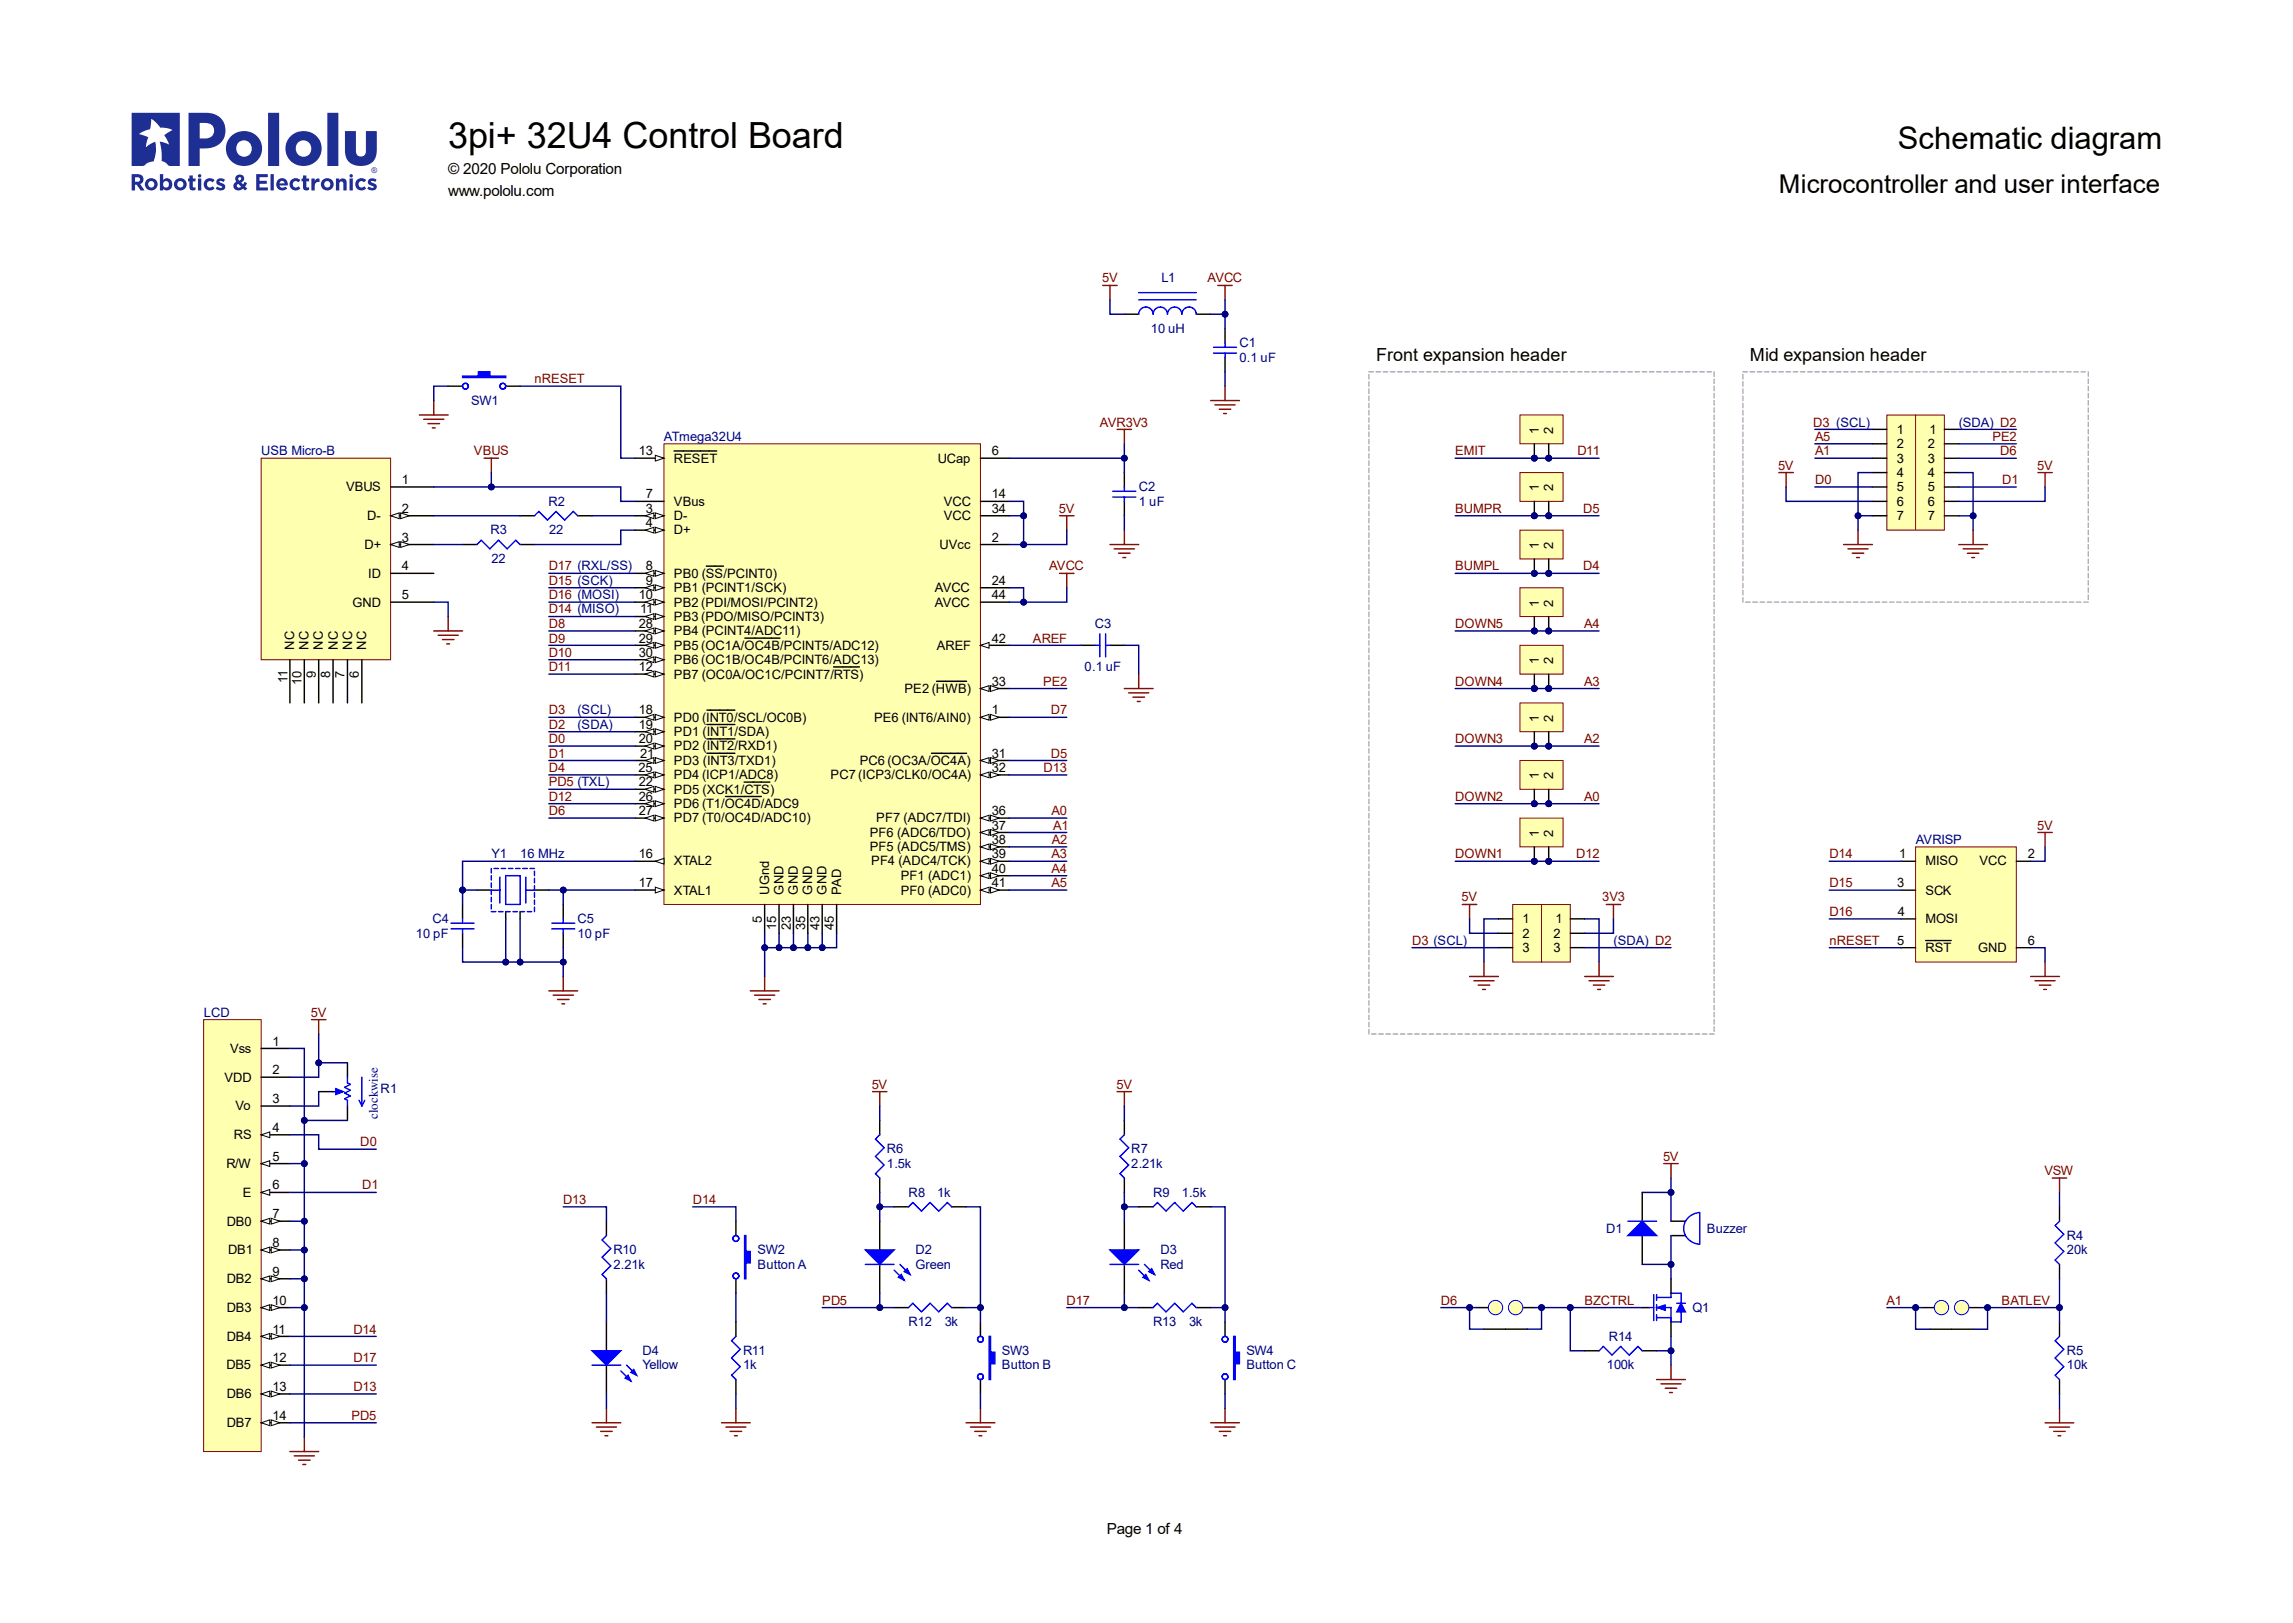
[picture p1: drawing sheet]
<svg xmlns="http://www.w3.org/2000/svg" width="420mm" height="297mm" viewBox="0 0 420 297" stroke-linecap="round" stroke-linejoin="round" font-family="sans-serif">
<defs><g id="words">
<text font-size="9.7" fill="#1e2f94" x="24.1" y="30.4">R</text>
<text font-size="6.6" x="82" y="27.1">3pi+ 32U4 Control Board</text>
<text font-size="5.7" x="347.4" y="27.3">Schematic diagram</text>
<text font-size="4.7" x="325.7" y="35.4">Microcontroller and user interface</text>
<g font-size="3.9" fill="#000080">
<text x="280.1" y="93.7">PIJP?01</text>
<text x="282.9" y="93.7">PIJP?02</text>
<text x="280.1" y="104.3">PIJP?01</text>
<text x="282.9" y="104.3">PIJP?02</text>
<text x="280.1" y="114.9">PIJP?01</text>
<text x="282.9" y="114.9">PIJP?02</text>
</g>
<g font-size="3.5" fill="#000080">
<text x="280.1" y="83.2">PIJP?01</text>
<text x="282.9" y="83.2">PIJP?02</text>
<text x="280.1" y="135.8">PIJP?01</text>
<text x="282.9" y="135.8">PIJP?02</text>
<text x="280.1" y="146.4">PIJP?01</text>
<text x="282.9" y="146.4">PIJP?02</text>
<text x="280.1" y="157">PIJP?01</text>
<text x="282.9" y="157">PIJP?02</text>
</g>
<g font-size="3.3">
<text x="251.9" y="66">Front expansion header</text>
<text x="320.4" y="66">Mid expansion header</text>
</g>
<g font-size="2.8">
<text x="82" y="35.8">www.pololu.com</text>
<text x="82" y="31.8">© 2020 Pololu Corporation</text>
<text x="202.6" y="280.8">Page 1 of 4</text>
</g>
<g font-size="2.4" fill="#800000">
<text x="201.8" y="51.7">5V</text>
<text x="221.1" y="51.7">AVCC</text>
<text x="97.9" y="70.1">nRESET</text>
<text x="86.8" y="83.3">VBUS</text>
<text x="201.4" y="78.1">AVR3V3</text>
<text x="266.4" y="83.3">EMIT</text>
<text x="288.8" y="83.3">D11</text>
<text x="332" y="78.1">D3 (SCL)</text>
<text x="332.3" y="83.3">A1</text>
<text x="332.3" y="80.7">A5</text>
<text x="364.8" y="80.7">PE2</text>
<text x="366.2" y="83.3">D6</text>
<text x="325.5" y="86">5V</text>
<text x="332.3" y="88.6">D0</text>
<text x="366.5" y="88.6">D1</text>
<text x="373" y="86">5V</text>
<text x="193.8" y="93.9">5V</text>
<text x="266.4" y="93.9">BUMPR</text>
<text x="289.8" y="93.9">D5</text>
<text x="100.5" y="107">D15 (SCK)</text>
<text x="100.5" y="104.4">D17 (RXL/SS)</text>
<text x="192.1" y="104.4">AVCC</text>
<text x="266.4" y="104.4">BUMPL</text>
<text x="289.8" y="104.4">D4</text>
<text x="100.5" y="112.3">D14 (MISO)</text>
<text x="100.5" y="109.7">D16 (MOSI)</text>
<text x="100.5" y="115">D8</text>
<text x="100.5" y="117.6">D9</text>
<text x="189.1" y="117.6">AREF</text>
<text x="266.4" y="115">DOWN5</text>
<text x="290" y="115">A4</text>
<text x="100.5" y="120.2">D10</text>
<text x="100.5" y="122.9">D11</text>
<text x="191" y="125.5">PE2</text>
<text x="266.4" y="125.5">DOWN4</text>
<text x="290" y="125.5">A3</text>
<text x="100.5" y="130.7">D3</text>
<text x="192.4" y="130.7">D7</text>
<text x="100.5" y="133.4">D2</text>
<text x="100.5" y="136.1">D0</text>
<text x="266.4" y="136.1">DOWN3</text>
<text x="290" y="136.1">A2</text>
<text x="100.5" y="143.9">PD5 (TXL)</text>
<text x="100.5" y="138.7">D1</text>
<text x="100.5" y="141.3">D4</text>
<text x="191.1" y="141.3">D13</text>
<text x="192.4" y="138.7">D5</text>
<text x="100.5" y="146.5">D12</text>
<text x="100.5" y="149.2">D6</text>
<text x="192.5" y="149.2">A0</text>
<text x="266.4" y="146.5">DOWN2</text>
<text x="290" y="146.5">A0</text>
<text x="192.6" y="154.5">A2</text>
<text x="192.8" y="151.9">A1</text>
<text x="373" y="151.9">5V</text>
<text x="192.5" y="157.1">A3</text>
<text x="192.5" y="159.7">A4</text>
<text x="266.4" y="157.1">DOWN1</text>
<text x="288.6" y="157.1">D12</text>
<text x="334.9" y="157.1">D14</text>
<text x="192.5" y="162.4">A5</text>
<text x="267.6" y="165">5V</text>
<text x="293.3" y="165">3V3</text>
<text x="334.9" y="167.6">D16</text>
<text x="334.9" y="162.4">D15</text>
<text x="258.5" y="172.9">D3 (SCL)</text>
<text x="334.9" y="172.9">nRESET</text>
<text x="56.9" y="186.1">5V</text>
<text x="159.6" y="199.3">5V</text>
<text x="204.4" y="199.3">5V</text>
<text x="66" y="209.8">D0</text>
<text x="304.5" y="212.5">5V</text>
<text x="374.3" y="215.1">VSW</text>
<text x="66.3" y="217.7">D1</text>
<text x="103.1" y="220.3">D13</text>
<text x="126.9" y="220.3">D14</text>
<text x="150.5" y="238.8">PD5</text>
<text x="195.3" y="238.8">D17</text>
<text x="263.8" y="238.8">D6</text>
<text x="290.1" y="238.8">BZCTRL</text>
<text x="345.4" y="238.8">A1</text>
<text x="366.5" y="238.8">BATLEV</text>
<text x="64.7" y="244.1">D14</text>
<text x="64.7" y="249.3">D17</text>
<text x="64.7" y="254.6">D13</text>
<text x="64.4" y="259.8">PD5</text>
</g>
<g font-size="2.4" fill="#000080">
<text x="212.6" y="51.7">L1</text>
<text x="210.7" y="60.9">10 uH</text>
<text x="226.9" y="63.5">C1</text>
<text x="226.9" y="66.3">0.1 uF</text>
<text x="86.3" y="74.1">SW1</text>
<text x="47.8" y="83.3">USB Micro-B</text>
<text x="121.5" y="80.7">ATmega32U4</text>
<text x="358.6" y="78.1">(SDA) D2</text>
<text x="208.5" y="89.9">C2</text>
<text x="100.4" y="92.6">R2</text>
<text x="208.5" y="92.6">1 uF</text>
<text x="89.8" y="97.8">R3</text>
<text x="100.6" y="97.8">22</text>
<text x="90" y="103.1">22</text>
<text x="200.4" y="115">C3</text>
<text x="198.6" y="122.9">0.1 uF</text>
<text x="105.7" y="130.7">(SCL)</text>
<text x="105.7" y="133.4">(SDA)</text>
<text x="350.7" y="154.5">AVRISP</text>
<text x="90" y="157.1">Y1</text>
<text x="95.2" y="157.1">16 MHz</text>
<text x="76.1" y="171.6">10 pF</text>
<text x="79.2" y="169">C4</text>
<text x="105.7" y="171.6">10 pF</text>
<text x="105.7" y="169">C5</text>
<text x="295.4" y="172.9">(SDA) D2</text>
<text x="37.3" y="186.1">LCD</text>
<text x="69.7" y="200.1">R1</text>
<text x="69.2" y="204.8" transform="rotate(-90 69.2 204.8)">clockwise</text>
<text x="162.4" y="213.7">1.5k</text>
<text x="162.4" y="211.1">R6</text>
<text x="207.1" y="213.7">2.21k</text>
<text x="207.1" y="211.1">R7</text>
<text x="166.4" y="219.1">R8</text>
<text x="171.6" y="219.1">1k</text>
<text x="211.1" y="219.1">R9</text>
<text x="216.3" y="219.1">1.5k</text>
<text x="294.1" y="225.7">D1</text>
<text x="312.5" y="225.7">Buzzer</text>
<text x="378.4" y="226.9">R4</text>
<text x="112.3" y="232.2">2.21k</text>
<text x="112.3" y="229.5">R10</text>
<text x="138.7" y="229.5">SW2</text>
<text x="138.7" y="232.2">Button A</text>
<text x="167.6" y="229.5">D2</text>
<text x="167.6" y="232.2">Green</text>
<text x="212.5" y="229.5">D3</text>
<text x="212.5" y="232.2">Red</text>
<text x="378.4" y="229.5">20k</text>
<text x="166.4" y="242.7">R12</text>
<text x="173" y="242.7">3k</text>
<text x="211.1" y="242.7">R13</text>
<text x="217.7" y="242.7">3k</text>
<text x="294.6" y="245.4">R14</text>
<text x="309.9" y="240.1">Q1</text>
<text x="117.6" y="248">D4</text>
<text x="117.6" y="250.6">Yellow</text>
<text x="136.1" y="250.6">1k</text>
<text x="136.1" y="248">R11</text>
<text x="183.4" y="248">SW3</text>
<text x="183.4" y="250.6">Button B</text>
<text x="228.2" y="248">SW4</text>
<text x="228.2" y="250.6">Button C</text>
<text x="294.2" y="250.6">100k</text>
<text x="378.4" y="250.6">10k</text>
<text x="378.4" y="248">R5</text>
</g>
<g font-size="2.4">
<text x="117" y="83.3">13</text>
<text x="181.6" y="83.3">6</text>
<text x="281.7" y="79.4" transform="rotate(-90 281.7 79.4)">1</text>
<text x="284.3" y="79.4" transform="rotate(-90 284.3 79.4)">2</text>
<text x="347.3" y="79.4">1</text>
<text x="347.3" y="82">2</text>
<text x="352.9" y="82">2</text>
<text x="353.3" y="79.4">1</text>
<text x="63.3" y="89.9">VBUS</text>
<text x="73.6" y="88.6">1</text>
<text x="123.4" y="84.7">RESET</text>
<text x="171.7" y="84.7">UCap</text>
<text x="281.7" y="89.9" transform="rotate(-90 281.7 89.9)">1</text>
<text x="284.3" y="89.9" transform="rotate(-90 284.3 89.9)">2</text>
<text x="347.3" y="87.3">4</text>
<text x="347.3" y="84.7">3</text>
<text x="347.3" y="89.9">5</text>
<text x="352.9" y="87.3">4</text>
<text x="352.9" y="84.7">3</text>
<text x="352.9" y="89.9">5</text>
<text x="67.2" y="95.2">D-</text>
<text x="73.6" y="93.9">2</text>
<text x="118.2" y="93.9">3</text>
<text x="118.2" y="91.2">7</text>
<text x="123.4" y="95.2">D-</text>
<text x="123.4" y="92.6">VBus</text>
<text x="172.8" y="92.6">VCC</text>
<text x="172.8" y="95.2">VCC</text>
<text x="181.6" y="91.2">14</text>
<text x="181.6" y="93.9">34</text>
<text x="347.3" y="92.6">6</text>
<text x="347.3" y="95.2">7</text>
<text x="352.9" y="92.6">6</text>
<text x="352.9" y="95.2">7</text>
<text x="66.7" y="100.4">D+</text>
<text x="73.6" y="99.2">3</text>
<text x="118.2" y="96.5">4</text>
<text x="123.4" y="97.8">D+</text>
<text x="172" y="100.4">UVcc</text>
<text x="181.6" y="99.2">2</text>
<text x="281.7" y="100.4" transform="rotate(-90 281.7 100.4)">1</text>
<text x="284.3" y="100.4" transform="rotate(-90 284.3 100.4)">2</text>
<text x="67.4" y="105.8">ID</text>
<text x="73.6" y="104.4">4</text>
<text x="118.2" y="104.4">8</text>
<text x="118.2" y="107">9</text>
<text x="123.4" y="105.8">PB0 (SS/PCINT0)</text>
<text x="181.6" y="107">24</text>
<text x="64.5" y="111">GND</text>
<text x="73.6" y="109.7">5</text>
<text x="117" y="109.7">10</text>
<text x="117.2" y="112.3">11</text>
<text x="123.4" y="108.4">PB1 (PCINT1/SCK)</text>
<text x="123.4" y="111">PB2 (PDI/MOSI/PCINT2)</text>
<text x="123.4" y="113.6">PB3 (PDO/MISO/PCINT3)</text>
<text x="171.2" y="108.4">AVCC</text>
<text x="171.2" y="111">AVCC</text>
<text x="181.6" y="109.7">44</text>
<text x="281.7" y="111" transform="rotate(-90 281.7 111)">1</text>
<text x="284.3" y="111" transform="rotate(-90 284.3 111)">2</text>
<text x="53.9" y="118.9" transform="rotate(-90 53.9 118.9)">NC</text>
<text x="56.5" y="118.9" transform="rotate(-90 56.5 118.9)">NC</text>
<text x="59.1" y="118.9" transform="rotate(-90 59.1 118.9)">NC</text>
<text x="61.8" y="118.9" transform="rotate(-90 61.8 118.9)">NC</text>
<text x="64.4" y="118.9" transform="rotate(-90 64.4 118.9)">NC</text>
<text x="67.1" y="118.9" transform="rotate(-90 67.1 118.9)">NC</text>
<text x="117" y="117.6">29</text>
<text x="117" y="115">28</text>
<text x="123.4" y="116.3">PB4 (PCINT4/ADC11)</text>
<text x="123.4" y="118.9">PB5 (OC1A/OC4B/PCINT5/ADC12)</text>
<text x="171.5" y="118.9">AREF</text>
<text x="181.6" y="117.6">42</text>
<text x="52.6" y="125.1" transform="rotate(-90 52.6 125.1)">11</text>
<text x="55.2" y="125.4" transform="rotate(-90 55.2 125.4)">10</text>
<text x="57.8" y="124" transform="rotate(-90 57.8 124)">9</text>
<text x="60.5" y="124" transform="rotate(-90 60.5 124)">8</text>
<text x="63.1" y="124" transform="rotate(-90 63.1 124)">7</text>
<text x="65.7" y="124" transform="rotate(-90 65.7 124)">6</text>
<text x="117" y="120.2">30</text>
<text x="117" y="122.9">12</text>
<text x="123.4" y="124.2">PB7 (OC0A/OC1C/PCINT7/RTS)</text>
<text x="123.4" y="121.5">PB6 (OC1B/OC4B/PCINT6/ADC13)</text>
<text x="181.6" y="125.5">33</text>
<text x="281.7" y="121.5" transform="rotate(-90 281.7 121.5)">1</text>
<text x="284.3" y="121.5" transform="rotate(-90 284.3 121.5)">2</text>
<text x="117" y="130.7">18</text>
<text x="165.6" y="126.8">PE2 (HWB)</text>
<text x="181.6" y="130.7">1</text>
<text x="117" y="133.4">19</text>
<text x="117" y="136.1">20</text>
<text x="123.4" y="132.1">PD0 (INT0/SCL/OC0B)</text>
<text x="123.4" y="134.7">PD1 (INT1/SDA)</text>
<text x="123.4" y="137.3">PD2 (INT2/RXD1)</text>
<text x="160" y="132.1">PE6 (INT6/AIN0)</text>
<text x="281.7" y="132.1" transform="rotate(-90 281.7 132.1)">1</text>
<text x="284.3" y="132.1" transform="rotate(-90 284.3 132.1)">2</text>
<text x="116.9" y="141.3">25</text>
<text x="117" y="143.9">22</text>
<text x="117.2" y="138.7">21</text>
<text x="123.4" y="139.9">PD3 (INT3/TXD1)</text>
<text x="123.4" y="142.7">PD4 (ICP1/ADC8)</text>
<text x="152.1" y="142.7">PC7 (ICP3/CLK0/OC4A)</text>
<text x="157.4" y="139.9">PC6 (OC3A/OC4A)</text>
<text x="181.6" y="138.7">31</text>
<text x="181.6" y="141.3">32</text>
<text x="281.7" y="142.6" transform="rotate(-90 281.7 142.6)">1</text>
<text x="284.3" y="142.6" transform="rotate(-90 284.3 142.6)">2</text>
<text x="117" y="146.5">26</text>
<text x="117" y="149.2">27</text>
<text x="123.4" y="145.3">PD5 (XCK1/CTS)</text>
<text x="123.4" y="147.9">PD6 (T1/OC4D/ADC9</text>
<text x="181.6" y="149.2">36</text>
<text x="123.4" y="150.5">PD7 (T0/OC4D/ADC10)</text>
<text x="159.3" y="153.1">PF6 (ADC6/TDO)</text>
<text x="159.3" y="155.8">PF5 (ADC5/TMS)</text>
<text x="160.4" y="150.5">PF7 (ADC7/TDI)</text>
<text x="181.6" y="154.5">38</text>
<text x="181.6" y="151.9">37</text>
<text x="281.7" y="153.1" transform="rotate(-90 281.7 153.1)">1</text>
<text x="284.3" y="153.1" transform="rotate(-90 284.3 153.1)">2</text>
<text x="117" y="157.1">16</text>
<text x="123.4" y="158.4">XTAL2</text>
<text x="159.5" y="158.4">PF4 (ADC4/TCK)</text>
<text x="164.9" y="161.1">PF1 (ADC1)</text>
<text x="181.6" y="159.7">40</text>
<text x="181.6" y="157.1">39</text>
<text x="347.7" y="157.1">1</text>
<text x="352.5" y="158.4">MISO</text>
<text x="362.4" y="158.4">VCC</text>
<text x="371.3" y="157.1">2</text>
<text x="117" y="162.4">17</text>
<text x="123.4" y="163.7">XTAL1</text>
<text x="140.8" y="163.7" transform="rotate(-90 140.8 163.7)">UGnd</text>
<text x="143.4" y="163.7" transform="rotate(-90 143.4 163.7)">GND</text>
<text x="146.1" y="163.7" transform="rotate(-90 146.1 163.7)">GND</text>
<text x="148.7" y="163.7" transform="rotate(-90 148.7 163.7)">GND</text>
<text x="151.3" y="163.7" transform="rotate(-90 151.3 163.7)">GND</text>
<text x="154" y="163.7" transform="rotate(-90 154 163.7)">PAD</text>
<text x="164.9" y="163.7">PF0 (ADC0)</text>
<text x="181.6" y="162.4">41</text>
<text x="347.3" y="162.4">3</text>
<text x="347.4" y="167.6">4</text>
<text x="352.5" y="163.7">SCK</text>
<text x="139.5" y="168.9" transform="rotate(-90 139.5 168.9)">5</text>
<text x="142.1" y="170.1" transform="rotate(-90 142.1 170.1)">15</text>
<text x="144.8" y="170.1" transform="rotate(-90 144.8 170.1)">23</text>
<text x="147.4" y="170.1" transform="rotate(-90 147.4 170.1)">35</text>
<text x="150" y="170.1" transform="rotate(-90 150 170.1)">43</text>
<text x="152.7" y="170.1" transform="rotate(-90 152.7 170.1)">45</text>
<text x="278.8" y="169">1</text>
<text x="278.8" y="171.6">2</text>
<text x="284.4" y="171.6">2</text>
<text x="284.8" y="169">1</text>
<text x="347.3" y="172.9">5</text>
<text x="352.5" y="169">MOSI</text>
<text x="371.3" y="172.9">6</text>
<text x="278.8" y="174.2">3</text>
<text x="284.4" y="174.2">3</text>
<text x="352.5" y="174.2">RST</text>
<text x="362.2" y="174.2">GND</text>
<text x="49.9" y="191.4">1</text>
<text x="41.1" y="198">VDD</text>
<text x="42.1" y="192.7">Vss</text>
<text x="49.9" y="196.6">2</text>
<text x="43.1" y="203.2">Vo</text>
<text x="49.9" y="201.9">3</text>
<text x="42.8" y="208.5">RS</text>
<text x="49.9" y="207.2">4</text>
<text x="41.4" y="213.7">R/W</text>
<text x="49.9" y="212.5">5</text>
<text x="44.5" y="219.1">E</text>
<text x="49.9" y="217.7">6</text>
<text x="41.5" y="224.3">DB0</text>
<text x="49.9" y="222.9">7</text>
<text x="41.8" y="229.5">DB1</text>
<text x="49.9" y="228.3">8</text>
<text x="49.9" y="233.5">9</text>
<text x="41.5" y="234.9">DB2</text>
<text x="49.9" y="238.8">10</text>
<text x="41.5" y="240.1">DB3</text>
<text x="41.5" y="245.4">DB4</text>
<text x="49.9" y="244.1">11</text>
<text x="41.4" y="250.6">DB5</text>
<text x="49.9" y="249.3">12</text>
<text x="41.5" y="255.9">DB6</text>
<text x="49.9" y="254.6">13</text>
<text x="41.5" y="261.2">DB7</text>
<text x="49.9" y="259.8">14</text>
</g>
<text font-size="1.4" fill="#1e2f94" x="68" y="31.6">®</text>
<g font-size="1.1">
<text x="70.9" y="94.6">PIJ102</text>
<text x="115.7" y="94.6">PIU103</text>
<text x="70.9" y="99.9">PIJ103</text>
<text x="115.7" y="105.2">PIU108</text>
</g>
</g></defs>
<path d="M121.6 81.2h57.9v84.3h-57.9z" fill-rule="evenodd" fill="#ffffb0"/>
<path d="M121.6 81.2h57.9v84.3h-57.9z" fill="none" stroke="#800000" stroke-width=".18"/>
<path d="M179.5 131.3h5.3" fill="none" stroke="#000" stroke-width=".26"/>
<path d="M179.5 131.3l1.6-.5v1z" fill="#f8fcff"/>
<path d="M179.5 131.3l1.6-.5v1z" fill="none" stroke="#000" stroke-width=".18"/>
<path d="M181.4 130.8l1.5 .5-1.5 .5z" fill="#f8fcff"/>
<path d="M181.3 130.8l1.6 .5-1.6 .5z" fill="none" stroke="#000" stroke-width=".18"/>
<path d="M116.3 94.4h5.3M116.3 97h5.3M179.5 99.7h5.3" fill="none" stroke="#000" stroke-width=".26"/>
<path d="M120 96.5l1.6 .5-1.6 .6z" fill="#f8fcff"/>
<path d="M120 96.5l1.6 .5-1.6 .6z" fill="none" stroke="#000" stroke-width=".18"/>
<path d="M118.1 97l1.6-.5v1.1z" fill="#f8fcff"/>
<path d="M118.1 97l1.6-.5v1.1z" fill="none" stroke="#000" stroke-width=".18"/>
<path d="M116.3 91.8h5.3M179.5 83.9h5.3M116.3 104.9h5.3M116.3 107.6h5.3M129.3 103.6h3.1M140 165.5v5.3" fill="none" stroke="#000" stroke-width=".26"/>
<path d="M120 107l1.6 .6-1.6 .5z" fill="#f8fcff"/>
<path d="M120 107l1.6 .6-1.6 .5z" fill="none" stroke="#000" stroke-width=".18"/>
<path d="M118.1 107.6l1.6-.6v1.1z" fill="#f8fcff"/>
<path d="M118.1 107.6l1.6-.6v1.1z" fill="none" stroke="#000" stroke-width=".18"/>
<path d="M116.3 110.2h5.3" fill="none" stroke="#000" stroke-width=".26"/>
<path d="M120 109.7l1.6 .5-1.6 .5z" fill="#f8fcff"/>
<path d="M120 109.7l1.6 .5-1.6 .5z" fill="none" stroke="#000" stroke-width=".18"/>
<path d="M118.1 110.2l1.6-.5v1z" fill="#f8fcff"/>
<path d="M118.1 110.2l1.6-.5v1z" fill="none" stroke="#000" stroke-width=".18"/>
<path d="M116.3 112.8h5.3" fill="none" stroke="#000" stroke-width=".26"/>
<path d="M120 112.3l1.6 .5-1.6 .6z" fill="#f8fcff"/>
<path d="M120 112.3l1.6 .5-1.6 .6z" fill="none" stroke="#000" stroke-width=".18"/>
<path d="M118.1 112.8l1.6-.5v1.1z" fill="#f8fcff"/>
<path d="M118.1 112.8l1.6-.5v1.1z" fill="none" stroke="#000" stroke-width=".18"/>
<path d="M116.3 123.4h5.3" fill="none" stroke="#000" stroke-width=".26"/>
<path d="M120 122.8l1.6 .6-1.6 .5z" fill="#f8fcff"/>
<path d="M120 122.8l1.6 .6-1.6 .5z" fill="none" stroke="#000" stroke-width=".18"/>
<path d="M118.1 123.4l1.6-.6v1.1z" fill="#f8fcff"/>
<path d="M118.1 123.4l1.6-.6v1.1z" fill="none" stroke="#000" stroke-width=".18"/>
<path d="M116.3 83.9h5.3M152.6 122.1h4.7" fill="none" stroke="#000" stroke-width=".26"/>
<path d="M120 83.3l1.6 .6-1.6 .5z" fill="#f8fcff"/>
<path d="M120 83.3l1.6 .6-1.6 .5z" fill="none" stroke="#000" stroke-width=".18"/>
<path d="M123.4 82.5h7.8M179.5 91.8h5.3M116.3 157.6h5.3M142.6 165.5v5.3" fill="none" stroke="#000" stroke-width=".26"/>
<path d="M120 157.6l1.6-.5v1.1z" fill="#f8fcff"/>
<path d="M120 157.6l1.6-.5v1.1z" fill="none" stroke="#000" stroke-width=".18"/>
<path d="M116.3 162.9h5.3" fill="none" stroke="#000" stroke-width=".26"/>
<path d="M120 162.4l1.6 .5-1.6 .5z" fill="#f8fcff"/>
<path d="M120 162.4l1.6 .5-1.6 .5z" fill="none" stroke="#000" stroke-width=".18"/>
<path d="M116.3 131.3h5.3" fill="none" stroke="#000" stroke-width=".26"/>
<path d="M120 130.8l1.6 .5-1.6 .5z" fill="#f8fcff"/>
<path d="M120 130.8l1.6 .5-1.6 .5z" fill="none" stroke="#000" stroke-width=".18"/>
<path d="M118.1 131.3l1.6-.5v1z" fill="#f8fcff"/>
<path d="M118.1 131.3l1.6-.5v1z" fill="none" stroke="#000" stroke-width=".18"/>
<path d="M116.3 133.9h5.3M129.4 130h5.1" fill="none" stroke="#000" stroke-width=".26"/>
<path d="M120 133.4l1.6 .5-1.6 .5z" fill="#f8fcff"/>
<path d="M120 133.4l1.6 .5-1.6 .5z" fill="none" stroke="#000" stroke-width=".18"/>
<path d="M118.1 133.9l1.6-.5v1z" fill="#f8fcff"/>
<path d="M118.1 133.9l1.6-.5v1z" fill="none" stroke="#000" stroke-width=".18"/>
<path d="M116.3 136.5h5.3M129.4 132.6h5.1" fill="none" stroke="#000" stroke-width=".26"/>
<path d="M120 136l1.6 .5-1.6 .6z" fill="#f8fcff"/>
<path d="M120 136l1.6 .5-1.6 .6z" fill="none" stroke="#000" stroke-width=".18"/>
<path d="M118.1 136.5l1.6-.5v1.1z" fill="#f8fcff"/>
<path d="M118.1 136.5l1.6-.5v1.1z" fill="none" stroke="#000" stroke-width=".18"/>
<path d="M116.3 139.2h5.3M129.4 135.2h5.1" fill="none" stroke="#000" stroke-width=".26"/>
<path d="M120 138.7l1.6 .5-1.6 .5z" fill="#f8fcff"/>
<path d="M120 138.7l1.6 .5-1.6 .5z" fill="none" stroke="#000" stroke-width=".18"/>
<path d="M118.1 139.2l1.6-.5v1z" fill="#f8fcff"/>
<path d="M118.1 139.2l1.6-.5v1z" fill="none" stroke="#000" stroke-width=".18"/>
<path d="M129.4 137.9h5.1M116.3 144.5h5.3" fill="none" stroke="#000" stroke-width=".26"/>
<path d="M120 143.9l1.6 .6-1.6 .5z" fill="#f8fcff"/>
<path d="M120 143.9l1.6 .6-1.6 .5z" fill="none" stroke="#000" stroke-width=".18"/>
<path d="M118.1 144.5l1.6-.6v1.1z" fill="#f8fcff"/>
<path d="M118.1 144.5l1.6-.6v1.1z" fill="none" stroke="#000" stroke-width=".18"/>
<path d="M179.5 107.6h5.3M116.3 141.8h5.3M136.2 143.1h4.8M145.3 165.5v5.3" fill="none" stroke="#000" stroke-width=".26"/>
<path d="M120 141.3l1.6 .5-1.6 .5z" fill="#f8fcff"/>
<path d="M120 141.3l1.6 .5-1.6 .5z" fill="none" stroke="#000" stroke-width=".18"/>
<path d="M118.1 141.8l1.6-.5v1z" fill="#f8fcff"/>
<path d="M118.1 141.8l1.6-.5v1z" fill="none" stroke="#000" stroke-width=".18"/>
<path d="M116.3 147.1h5.3" fill="none" stroke="#000" stroke-width=".26"/>
<path d="M120 146.6l1.6 .5-1.6 .5z" fill="#f8fcff"/>
<path d="M120 146.6l1.6 .5-1.6 .5z" fill="none" stroke="#000" stroke-width=".18"/>
<path d="M118.1 147.1l1.6-.5v1z" fill="#f8fcff"/>
<path d="M118.1 147.1l1.6-.5v1z" fill="none" stroke="#000" stroke-width=".18"/>
<path d="M116.3 149.7h5.3M132.8 145.8h6.6" fill="none" stroke="#000" stroke-width=".26"/>
<path d="M120 149.2l1.6 .5-1.6 .5z" fill="#f8fcff"/>
<path d="M120 149.2l1.6 .5-1.6 .6z" fill="none" stroke="#000" stroke-width=".18"/>
<path d="M118.1 149.7l1.6-.5v1z" fill="#f8fcff"/>
<path d="M118.1 149.7l1.6-.5v1.1z" fill="none" stroke="#000" stroke-width=".18"/>
<path d="M116.3 115.5h5.3" fill="none" stroke="#000" stroke-width=".26"/>
<path d="M120 114.9l1.6 .6-1.6 .5z" fill="#f8fcff"/>
<path d="M120 114.9l1.6 .6-1.6 .5z" fill="none" stroke="#000" stroke-width=".18"/>
<path d="M118.1 115.5l1.6-.6v1.1z" fill="#f8fcff"/>
<path d="M118.1 115.5l1.6-.6v1.1z" fill="none" stroke="#000" stroke-width=".18"/>
<path d="M116.3 118.1h5.3" fill="none" stroke="#000" stroke-width=".26"/>
<path d="M120 117.6l1.6 .5-1.6 .5z" fill="#f8fcff"/>
<path d="M120 117.6l1.6 .5-1.6 .5z" fill="none" stroke="#000" stroke-width=".18"/>
<path d="M118.1 118.1l1.6-.5v1z" fill="#f8fcff"/>
<path d="M118.1 118.1l1.6-.5v1z" fill="none" stroke="#000" stroke-width=".18"/>
<path d="M136.4 116.8h6.4M116.3 120.7h5.3" fill="none" stroke="#000" stroke-width=".26"/>
<path d="M120 120.2l1.6 .5-1.6 .6z" fill="#f8fcff"/>
<path d="M120 120.2l1.6 .5-1.6 .6z" fill="none" stroke="#000" stroke-width=".18"/>
<path d="M118.1 120.7l1.6-.5v1.1z" fill="#f8fcff"/>
<path d="M118.1 120.7l1.6-.5v1.1z" fill="none" stroke="#000" stroke-width=".18"/>
<path d="M179.5 139.2h5.3" fill="none" stroke="#000" stroke-width=".26"/>
<path d="M179.5 139.2l1.6-.5v1z" fill="#f8fcff"/>
<path d="M179.5 139.2l1.6-.5v1z" fill="none" stroke="#000" stroke-width=".18"/>
<path d="M181.4 138.7l1.5 .5-1.5 .5z" fill="#f8fcff"/>
<path d="M181.3 138.7l1.6 .5-1.6 .5z" fill="none" stroke="#000" stroke-width=".18"/>
<path d="M170.5 137.9h6.5M179.5 141.8h5.3" fill="none" stroke="#000" stroke-width=".26"/>
<path d="M179.5 141.8l1.6-.5v1z" fill="#f8fcff"/>
<path d="M179.5 141.8l1.6-.5v1z" fill="none" stroke="#000" stroke-width=".18"/>
<path d="M181.4 141.3l1.5 .5-1.5 .5z" fill="#f8fcff"/>
<path d="M181.3 141.3l1.6 .5-1.6 .5z" fill="none" stroke="#000" stroke-width=".18"/>
<path d="M179.5 126h5.3" fill="none" stroke="#000" stroke-width=".26"/>
<path d="M179.5 126l1.6-.5v1z" fill="#f8fcff"/>
<path d="M179.5 126l1.6-.5v1z" fill="none" stroke="#000" stroke-width=".18"/>
<path d="M181.4 125.5l1.5 .5-1.5 .5z" fill="#f8fcff"/>
<path d="M181.3 125.5l1.6 .5-1.6 .5z" fill="none" stroke="#000" stroke-width=".18"/>
<path d="M179.5 94.4h5.3M171.5 124.7h5.5M179.5 149.7h5.3M147.9 165.5v5.3" fill="none" stroke="#000" stroke-width=".26"/>
<path d="M179.5 149.7l1.6-.5v1.1z" fill="#f8fcff"/>
<path d="M179.5 149.7l1.6-.5v1.1z" fill="none" stroke="#000" stroke-width=".18"/>
<path d="M181.4 149.2l1.5 .5-1.5 .6z" fill="#f8fcff"/>
<path d="M181.3 149.2l1.6 .5-1.6 .6z" fill="none" stroke="#000" stroke-width=".18"/>
<path d="M179.5 152.4h5.3" fill="none" stroke="#000" stroke-width=".26"/>
<path d="M179.5 152.4l1.6-.6v1.1z" fill="#f8fcff"/>
<path d="M179.5 152.4l1.6-.6v1.1z" fill="none" stroke="#000" stroke-width=".18"/>
<path d="M181.4 151.8l1.5 .6-1.5 .5z" fill="#f8fcff"/>
<path d="M181.3 151.8l1.6 .6-1.6 .5z" fill="none" stroke="#000" stroke-width=".18"/>
<path d="M179.5 155h5.3" fill="none" stroke="#000" stroke-width=".26"/>
<path d="M179.5 155l1.6-.5v1z" fill="#f8fcff"/>
<path d="M179.5 155l1.6-.5v1z" fill="none" stroke="#000" stroke-width=".18"/>
<path d="M181.4 154.5l1.5 .5-1.5 .5z" fill="#f8fcff"/>
<path d="M181.3 154.5l1.6 .5-1.6 .5z" fill="none" stroke="#000" stroke-width=".18"/>
<path d="M179.5 157.6h5.3" fill="none" stroke="#000" stroke-width=".26"/>
<path d="M179.5 157.6l1.6-.5v1.1z" fill="#f8fcff"/>
<path d="M179.5 157.6l1.6-.5v1.1z" fill="none" stroke="#000" stroke-width=".18"/>
<path d="M181.4 157.1l1.5 .5-1.5 .6z" fill="#f8fcff"/>
<path d="M181.3 157.1l1.6 .5-1.6 .6z" fill="none" stroke="#000" stroke-width=".18"/>
<path d="M179.5 160.3h5.3" fill="none" stroke="#000" stroke-width=".26"/>
<path d="M179.5 160.3l1.6-.6v1.1z" fill="#f8fcff"/>
<path d="M179.5 160.3l1.6-.6v1.1z" fill="none" stroke="#000" stroke-width=".18"/>
<path d="M181.4 159.7l1.5 .6-1.5 .5z" fill="#f8fcff"/>
<path d="M181.3 159.7l1.6 .6-1.6 .5z" fill="none" stroke="#000" stroke-width=".18"/>
<path d="M179.5 162.9h5.3" fill="none" stroke="#000" stroke-width=".26"/>
<path d="M179.5 162.9l1.6-.5v1z" fill="#f8fcff"/>
<path d="M179.5 162.9l1.6-.5v1z" fill="none" stroke="#000" stroke-width=".18"/>
<path d="M181.4 162.4l1.5 .5-1.5 .5z" fill="#f8fcff"/>
<path d="M181.3 162.4l1.6 .5-1.6 .5z" fill="none" stroke="#000" stroke-width=".18"/>
<path d="M179.5 118.1h5.3" fill="none" stroke="#000" stroke-width=".26"/>
<path d="M179.5 118.1l1.6-.5v1z" fill="#f8fcff"/>
<path d="M179.5 118.1l1.6-.5v1z" fill="none" stroke="#000" stroke-width=".18"/>
<path d="M179.5 110.2h5.3M150.5 165.5v5.3M153.2 165.5v5.3" fill="none" stroke="#000" stroke-width=".26"/>
<path d="M47.8 83.9h23.7v36.8h-23.7z" fill-rule="evenodd" fill="#ffffb0"/>
<path d="M47.8 83.9h23.7v36.8h-23.7z" fill="none" stroke="#800000" stroke-width=".18"/>
<g fill="none" stroke="#000" stroke-width=".26">
<path d="M205.8 57.5h2.7M219 57.5h2.6M224.3 60.1v2.7M224.3 65.4v2.6M71.5 89.1h7.9M71.5 94.4h7.9M71.5 99.7h7.9M84.7 99.7h2.6M95.2 94.4h2.7M95.2 99.7h2.7M105.8 94.4h2.6M205.8 86.5v2.6"/>
<path d="M205.8 91.8v2.6M71.5 104.9h7.9M71.5 110.2h7.9M197.9 118.1h2.7M203.2 118.1h2.6M53.1 120.7v7.9M55.7 120.7v7.9M58.3 120.7v7.9M61 120.7v7.9M63.6 120.7v7.9M66.2 120.7v7.9M161.1 223.5v5.3"/>
<path d="M161.1 231.4v5.3"/>
</g>
<g fill="none" stroke="#800000" stroke-width=".26">
<path d="M201.9 52.2h2.6M203.2 52.2v2.7M223 52.2h2.6M224.3 52.2v2.7M221.6 73.3h5.3M222.4 74.1h3.7M223.2 74.9h2.1M224 75.7h.5M224.3 70.7v2.6M88.6 83.9h2.7M90 83.9v2.6M194 94.4h2.6"/>
<path d="M195.3 94.4v2.6M203.2 99.7h5.3M205.8 97v2.7M79.4 115.5h5.3M80.2 116.3h3.7M81 117.1h2.1M81.8 117.8h.5M82 112.8v2.7M194 104.9h2.6M195.3 104.9v2.7M204 100.5h3.7M204.8 101.2h2.1"/>
<path d="M205.6 102h.5M205.8 126h5.3M206.6 126.8h3.7M207.4 127.6h2.1M208.2 128.4h.5M208.5 123.4v2.6M103.1 178.7v2.6M140 178.7v2.6M100.5 181.3h5.3M101.3 182.1h3.7M102.1 182.9h2.1M102.9 183.7h.5"/>
<path d="M137.4 181.3h5.2M138.2 182.1h3.6M138.9 182.9h2.1M139.7 183.7h.6"/>
</g>
<g fill="none" stroke="#00f" stroke-width=".26">
<path d="M208.5 57.5a1.32 1.32 0 0 1 1.3-1.3 1.32 1.32 0 0 1 1.3 1.3 1.32 1.32 0 0 1 1.3-1.3 1.32 1.32 0 0 1 1.3 1.3 1.32 1.32 0 0 1 1.4-1.3 1.32 1.32 0 0 1 1.3 1.3 1.32 1.32 0 0 1 1.3-1.3 1.32 1.32 0 0 1 1.3 1.3M208.5 54.9h10.5M208.5 53.6h10.5M222.2 63.6h4.2M222.2 64.6h4.2M224.3 62.8v.8M224.3 64.6v.8M87.3 99.7l.8-.8 1.6 1.6 1.6-1.6 1.5 1.6 1.6-1.6 .8 .8M97.9 94.4l.7-.8 1.6 1.6 1.6-1.6 1.6 1.6 1.6-1.6 .8 .8M203.7 91h4.2M203.7 89.9h4.2M205.8 89.1v.8"/>
<path d="M205.8 91v.8M200.6 118.1h.8M201.4 116v4.2M202.4 116v4.2M202.4 118.1h.8"/>
</g>
<path d="M158.4 228.8h5.3l-2.6 2.6z" fill="#00f"/>
<path d="M158.4 228.8h5.3l-2.6 2.6zM163.7 232.5l1.8 1.8M164.8 231.4l1.8 1.9" fill="none" stroke="#00f" stroke-width=".26"/>
<path d="M164.5 233.8l.5-.5 .5 1z" fill="#00f"/>
<path d="M164.5 233.8l.5-.5 .5 1z" fill="none" stroke="#00f" stroke-width=".26"/>
<path d="M165.5 232.7l.6-.5 .5 1.1z" fill="#00f"/>
<path d="M161.1 207.7l-.8 .8 1.6 1.6-1.6 1.5 1.6 1.6-1.6 1.6 .8 .8M158.4 231.4h5.3M166.1 232.2l.5 1.1-1.1-.6z" fill="none" stroke="#00f" stroke-width=".26"/>
<path d="M161.1 205.1v2.6M161.1 215.6v2.6M111 241.9v5.3M111 249.8v5.3" fill="none" stroke="#000" stroke-width=".26"/>
<path d="M159.8 199.8h2.6M161.1 199.8v2.6" fill="none" stroke="#800000" stroke-width=".26"/>
<path d="M108.4 247.2h5.3l-2.7 2.6z" fill="#00f"/>
<path d="M108.4 247.2h5.3l-2.7 2.6zM113.7 250.9l1.8 1.8M114.7 249.8l1.9 1.9" fill="none" stroke="#00f" stroke-width=".26"/>
<path d="M114.5 252.2l.5-.5 .5 1z" fill="#00f"/>
<path d="M114.5 252.2l.5-.5 .5 1z" fill="none" stroke="#00f" stroke-width=".26"/>
<path d="M116 250.6l.6 1.1-1.1-.5z" fill="#00f"/>
<path d="M111 226.1l-.8 .8 1.6 1.6-1.6 1.6 1.6 1.6-1.6 1.6 .8 .7M108.4 249.8h5.3M116 250.6l.6 1.1-1.1-.5z" fill="none" stroke="#00f" stroke-width=".26"/>
<path d="M111 223.5v2.6M111 234v2.7M205.8 223.5v5.3M205.8 231.4v5.3" fill="none" stroke="#000" stroke-width=".26"/>
<path d="M111 257.8v2.6M108.4 260.4h5.3M109.2 261.2h3.7M110 262h2.1M110.8 262.8h.5" fill="none" stroke="#800000" stroke-width=".26"/>
<path d="M203.2 228.8h5.3l-2.7 2.6z" fill="#00f"/>
<path d="M203.2 228.8h5.3l-2.7 2.6zM208.5 232.5l1.8 1.8M209.5 231.4l1.9 1.9" fill="none" stroke="#00f" stroke-width=".26"/>
<path d="M209.8 233.3l.5 1-1-.5z" fill="#00f"/>
<path d="M209.8 233.3l.5 1-1-.5z" fill="none" stroke="#00f" stroke-width=".26"/>
<path d="M210.8 232.2l.6 1.1-1.1-.6z" fill="#00f"/>
<g fill="none" stroke="#00f" stroke-width=".26">
<path d="M90 158.9v.9M90.4 158.9h.9M91.8 158.9h.8M93.1 158.9h.8M94.4 158.9h.8M95.7 158.9h.8M97 158.9h.9M97.9 159.4v.9M82.6 169h4.2M82.6 170h4.2M84.7 168.2v.8M84.7 170v.8"/>
<path d="M90 160.3v.8M90 161.6v.8M90 164.2v.8M90 165.5v.9M90 166.8h.8M91.3 166.8h.8M91.5 162.9h-1.5v.8M91.5 160.5v4.8M92.6 160.3h2.6v5.2h-2.6zM92.6 166.8h.8M93.9 166.8h.8M95.2 166.8h.8"/>
<path d="M96.3 160.5v4.8M96.5 166.8h.9M97.9 162.1v.8h-1.6M97.9 160.8v.8M97.9 163.4v.8M97.9 164.7v.8M97.9 166v.8M101 169h4.2M101 170h4.2M103.1 168.2v.8M103.1 170v.8M205.8 207.7l-.7 .8 1.5 1.6-1.5 1.5 1.5 1.6-1.5 1.6 .7 .8"/>
<path d="M203.2 231.4h5.3M210.3 232.7l.5-.5 .6 1.1z"/>
</g>
<path d="M82 70.7h2.7M92.6 70.7h2.6M84.7 165.5v2.7M84.7 170.8v2.6M87.3 162.9h2.7M92.6 166.8v1.4M95.2 166.8v1.4M97.9 162.9h2.6M103.1 165.5v2.7M103.1 170.8v2.6M205.8 205.1v2.6M205.8 215.6v2.6" fill="none" stroke="#000" stroke-width=".26"/>
<path d="M204.5 199.8h2.7M205.8 199.8v2.6" fill="none" stroke="#800000" stroke-width=".26"/>
<path d="M84.7 68.8h2.9v-.8h2.1v.8h2.9v.3h-7.9z" fill-rule="evenodd" fill="#00f"/>
<g fill="none" stroke="#00f" stroke-width=".26">
<path d="M84.7 68.8h2.9v-.8h2.1v.8h2.9v.3h-7.9z"/>
<circle cx="85.2" cy="70.7" r=".53"/>
<circle cx="92.1" cy="70.7" r=".53"/>
</g>
<path d="M76.8 75.9h5.2M77.6 76.7h3.7M78.4 77.5h2.1M79.2 78.3h.5M79.4 73.3v2.6" fill="none" stroke="#800000" stroke-width=".26"/>
<path d="M179.5 241.9v2.7M179.5 252.5v2.6" fill="none" stroke="#000" stroke-width=".26"/>
<path d="M181.1 244.6h.3v2.9h.7v2.1h-.7v2.9h-.3z" fill-rule="evenodd" fill="#00f"/>
<g fill="none" stroke="#00f" stroke-width=".26">
<path d="M181.1 244.6h.2v2.9h.8v2.1h-.8v2.9h-.2z"/>
<circle cx="179.5" cy="245.1" r=".53"/>
<circle cx="179.5" cy="252" r=".52"/>
</g>
<path d="M224.3 241.9v2.7M224.3 252.5v2.6" fill="none" stroke="#000" stroke-width=".26"/>
<path d="M225.9 244.6h.2v2.9h.8v2.1h-.8v2.9h-.2z" fill-rule="evenodd" fill="#00f"/>
<g fill="none" stroke="#00f" stroke-width=".26">
<path d="M166.3 220.9l.8-.8 1.6 1.6 1.6-1.6 1.6 1.6 1.5-1.6 .8 .8M166.3 239.3l.8-.8 1.6 1.6 1.6-1.6 1.6 1.6 1.5-1.6 .8 .8M211.1 239.3l.8-.8 1.6 1.6 1.6-1.6 1.5 1.6 1.6-1.6 .8 .8M211.1 220.9l.8-.8 1.6 1.6 1.6-1.6 1.5 1.6 1.6-1.6 .8 .8M225.9 244.6h.2v2.9h.8v2.1h-.8v2.9h-.2z"/>
<circle cx="224.3" cy="252" r=".53"/>
<circle cx="224.3" cy="245.1" r=".53"/>
</g>
<path d="M134.7 223.5v2.6M134.7 234v2.7M163.7 220.9h2.6M163.7 239.3h2.6M174.2 220.9h2.7M174.2 239.3h2.7M208.5 220.9h2.6M208.5 239.3h2.6M219 220.9h2.6M219 239.3h2.6" fill="none" stroke="#000" stroke-width=".26"/>
<path d="M136.3 226.1h.3v2.9h.8v2.1h-.8v2.9h-.3z" fill-rule="evenodd" fill="#00f"/>
<g fill="none" stroke="#00f" stroke-width=".26">
<path d="M136.3 226.1h.3v2.9h.8v2.1h-.8v2.9h-.3zM311.2 221.9a2.91 2.91 0 0 0-2.9 2.9 2.91 2.91 0 0 0 2.9 2.9M311.2 221.9v5.8M134.7 244.6l-.8 .8 1.6 1.6-1.6 1.5 1.6 1.6-1.6 1.6 .8 .8"/>
<circle cx="134.7" cy="233.5" r=".53"/>
<circle cx="134.7" cy="226.7" r=".53"/>
</g>
<path d="M300.7 218.2v5.3M300.7 226.1v5.3M305.9 226.1h2.7M305.9 223.5h2.7M134.7 241.9v2.7M134.7 252.5v2.6" fill="none" stroke="#000" stroke-width=".26"/>
<path d="M303.3 252.5h5.3M304.1 253.3h3.7M304.9 254.1h2.1M305.7 254.9h.5M305.9 249.8v2.7" fill="none" stroke="#800000" stroke-width=".26"/>
<path d="M300.7 223.5l2.6 2.6h-5.3z" fill="#00f"/>
<path d="M298 223.5h5.3M300.7 223.5l2.6 2.6h-5.3zM302 239.3h.8M302.8 236.9v4.8M303.3 239.3h2.6M303.3 236.9v1.1M303.3 238.8v1M305.9 236.7v.8h-2.6M303.3 241.2h2.6M303.3 240.6v1.1" fill="none" stroke="#00f" stroke-width=".26"/>
<path d="M300.7 239.3h1.3" fill="none" stroke="#000" stroke-width=".26"/>
<path d="M303.3 239.3l1.6-.5v1z" fill="#00f"/>
<path d="M303.3 239.3l1.6-.5v1z" fill="none" stroke="#00f" stroke-width=".18"/>
<path d="M305.9 239.3v2.6" fill="none" stroke="#00f" stroke-width=".26"/>
<path d="M307.8 238.5l.8 1.6h-1.6z" fill="#00f"/>
<path d="M61 199.8h1.3M305.9 236.7h1.9v1.8M307 238.5h1.6M307.8 238.5l.8 1.6h-1.6zM292.8 247.2l.7-.8 1.6 1.6 1.6-1.6 1.6 1.6 1.6-1.6 .8 .8M307.8 240.1v1.8h-1.9" fill="none" stroke="#00f" stroke-width=".26"/>
<path d="M63.6 194.5v2.6M63.6 202.4v2.7M305.9 234v2.7M290.1 247.2h2.7M300.7 247.2h2.6M305.9 241.9v2.7" fill="none" stroke="#000" stroke-width=".26"/>
<g fill="none" stroke="#800000" stroke-width=".26">
<path d="M204.5 78.6h2.7M205.8 78.6v2.6M57 186.6h2.7M58.3 186.6v2.6M304.6 213h2.6M305.9 213v2.6M134.7 257.8v2.6M179.5 257.8v2.6M224.3 257.8v2.6M132.1 260.4h5.3M132.9 261.2h3.7M133.7 262h2.1"/>
<path d="M134.5 262.8h.5M176.9 260.4h5.2M177.7 261.2h3.6M178.5 262h2.1M179.2 262.8h.6M221.6 260.4h5.3M222.4 261.2h3.7M223.2 262h2.1M224 262.8h.5"/>
</g>
<path d="M377.1 220.9v2.6M377.1 231.4v2.6M377.1 242v2.6M377.1 252.5v2.6" fill="none" stroke="#000" stroke-width=".25"/>
<path d="M377.1 223.5l-.8 .8 1.5 1.6-1.5 1.6 1.5 1.5-1.5 1.6 .8 .8M377.1 244.6l-.8 .8 1.5 1.6-1.5 1.5 1.5 1.6-1.5 1.6 .8 .8" fill="none" stroke="#00f" stroke-width=".25"/>
<path d="M375.7 215.6h2.7M377.1 215.6v2.6M377.1 257.8v2.6M374.4 260.4h5.3M375.2 261.2h3.7M376 262h2.1M376.8 262.8h.5" fill="none" stroke="#800000" stroke-width=".25"/>
<path d="M61.5 199.3l1.3 .5-1.3 .5z" fill="#00f"/>
<path d="M61.5 199.3l1.3 .5-1.3 .5zM63.6 197.1v1.1l.5 .3-1 .5 1 .5-1 .6 1 .5-1 .5 .5 .3v1M66.3 197.1v5.3M65.7 201.4l.6 1M66.8 201.4l-.5 1" fill="none" stroke="#00f" stroke-width=".26"/>
<path d="M58.3 199.8h2.7" fill="none" stroke="#000" stroke-width=".26"/>
<path d="M53.1 265.7h5.2M53.9 266.5h3.7M54.7 267.2h2.1M55.4 268h.6M55.7 263v2.7" fill="none" stroke="#800000" stroke-width=".26"/>
<path d="M352 239.3h2.7M359.9 239.3h2.7" fill="none" stroke="#000" stroke-width=".25"/>
<circle cx="355.4" cy="239.3" r="1.31" fill="#ffffb0"/>
<circle cx="355.4" cy="239.3" r="1.31" fill="none" stroke="#00f" stroke-width=".18"/>
<circle cx="359.1" cy="239.3" r="1.31" fill="#ffffb0"/>
<circle cx="359.1" cy="239.3" r="1.31" fill="none" stroke="#00f" stroke-width=".18"/>
<path d="M353.3 243.3h7.9" fill="none" stroke="#000" stroke-width=".25"/>
<path d="M270.4 239.3h2.6M278.3 239.3h2.6" fill="none" stroke="#000" stroke-width=".26"/>
<circle cx="273.8" cy="239.3" r="1.32" fill="#ffffb0"/>
<circle cx="273.8" cy="239.3" r="1.32" fill="none" stroke="#00f" stroke-width=".18"/>
<circle cx="277.5" cy="239.3" r="1.32" fill="#ffffb0"/>
<circle cx="277.5" cy="239.3" r="1.32" fill="none" stroke="#00f" stroke-width=".18"/>
<path d="M271.7 243.3h7.9" fill="none" stroke="#000" stroke-width=".26"/>
<path d="M37.3 186.6h10.5v79.1h-10.5z" fill-rule="evenodd" fill="#ffffb0"/>
<path d="M37.3 186.6h10.5v79.1h-10.5z" fill="none" stroke="#800000" stroke-width=".18"/>
<path d="M47.8 191.9h5.3M47.8 197.1h5.3M47.8 202.4h5.3M47.8 207.7h5.3" fill="none" stroke="#000" stroke-width=".26"/>
<path d="M47.8 207.7l1.6-.5v1z" fill="#f8fcff"/>
<path d="M47.8 207.7l1.6-.5v1z" fill="none" stroke="#000" stroke-width=".18"/>
<path d="M47.8 213h5.3" fill="none" stroke="#000" stroke-width=".26"/>
<path d="M47.8 213l1.6-.6v1.1z" fill="#f8fcff"/>
<path d="M47.8 213l1.6-.6v1.1z" fill="none" stroke="#000" stroke-width=".18"/>
<path d="M47.8 218.2h5.3" fill="none" stroke="#000" stroke-width=".26"/>
<path d="M47.8 218.2l1.6-.5v1.1z" fill="#f8fcff"/>
<path d="M47.8 218.2l1.6-.5v1.1z" fill="none" stroke="#000" stroke-width=".18"/>
<path d="M47.8 223.5h5.3" fill="none" stroke="#000" stroke-width=".26"/>
<path d="M47.8 223.5l1.6-.5v1z" fill="#f8fcff"/>
<path d="M47.8 223.5l1.6-.5v1z" fill="none" stroke="#000" stroke-width=".18"/>
<path d="M49.7 223l1.5 .5-1.5 .5z" fill="#f8fcff"/>
<path d="M49.7 223l1.5 .5-1.5 .5z" fill="none" stroke="#000" stroke-width=".18"/>
<path d="M47.8 228.8h5.3" fill="none" stroke="#000" stroke-width=".26"/>
<path d="M47.8 228.8l1.6-.6v1.1z" fill="#f8fcff"/>
<path d="M47.8 228.8l1.6-.6v1.1z" fill="none" stroke="#000" stroke-width=".18"/>
<path d="M49.7 228.2l1.5 .6-1.5 .5z" fill="#f8fcff"/>
<path d="M49.7 228.2l1.5 .6-1.5 .5z" fill="none" stroke="#000" stroke-width=".18"/>
<path d="M47.8 234h5.3" fill="none" stroke="#000" stroke-width=".26"/>
<path d="M47.8 234l1.6-.5v1.1z" fill="#f8fcff"/>
<path d="M47.8 234l1.6-.5v1.1z" fill="none" stroke="#000" stroke-width=".18"/>
<path d="M49.7 233.5l1.5 .5-1.5 .6z" fill="#f8fcff"/>
<path d="M49.7 233.5l1.5 .5-1.5 .6z" fill="none" stroke="#000" stroke-width=".18"/>
<path d="M47.8 239.3h5.3" fill="none" stroke="#000" stroke-width=".26"/>
<path d="M47.8 239.3l1.6-.5v1z" fill="#f8fcff"/>
<path d="M47.8 239.3l1.6-.5v1z" fill="none" stroke="#000" stroke-width=".18"/>
<path d="M49.7 238.8l1.5 .5-1.5 .5z" fill="#f8fcff"/>
<path d="M49.7 238.8l1.5 .5-1.5 .5z" fill="none" stroke="#000" stroke-width=".18"/>
<path d="M47.8 244.6h5.3" fill="none" stroke="#000" stroke-width=".26"/>
<path d="M47.8 244.6l1.6-.5v1z" fill="#f8fcff"/>
<path d="M47.8 244.6l1.6-.5v1z" fill="none" stroke="#000" stroke-width=".18"/>
<path d="M49.7 244.1l1.5 .5-1.5 .5z" fill="#f8fcff"/>
<path d="M49.7 244.1l1.5 .5-1.5 .5z" fill="none" stroke="#000" stroke-width=".18"/>
<path d="M47.8 249.8h5.3" fill="none" stroke="#000" stroke-width=".26"/>
<path d="M47.8 249.8l1.6-.5v1.1z" fill="#f8fcff"/>
<path d="M47.8 249.8l1.6-.5v1.1z" fill="none" stroke="#000" stroke-width=".18"/>
<path d="M49.7 249.3l1.5 .5-1.5 .6z" fill="#f8fcff"/>
<path d="M49.7 249.3l1.5 .5-1.5 .6z" fill="none" stroke="#000" stroke-width=".18"/>
<path d="M47.8 255.1h5.3" fill="none" stroke="#000" stroke-width=".26"/>
<path d="M47.8 255.1l1.6-.5v1z" fill="#f8fcff"/>
<path d="M47.8 255.1l1.6-.5v1z" fill="none" stroke="#000" stroke-width=".18"/>
<path d="M49.7 254.6l1.5 .5-1.5 .5z" fill="#f8fcff"/>
<path d="M49.7 254.6l1.5 .5-1.5 .5z" fill="none" stroke="#000" stroke-width=".18"/>
<path d="M47.8 260.4h5.3" fill="none" stroke="#000" stroke-width=".26"/>
<path d="M47.8 260.4l1.6-.5v1z" fill="#f8fcff"/>
<path d="M47.8 260.4l1.6-.5v1z" fill="none" stroke="#000" stroke-width=".18"/>
<path d="M49.7 259.9l1.5 .5-1.5 .5z" fill="#f8fcff"/>
<path d="M49.7 259.9l1.5 .5-1.5 .5z" fill="none" stroke="#000" stroke-width=".18"/>
<path d="M278.3 75.9h7.9v5.3h-7.9z" fill-rule="evenodd" fill="#ffffb0"/>
<path d="M278.3 75.9h7.9v5.3h-7.9z" fill="none" stroke="#800000" stroke-width=".18"/>
<path d="M278.3 86.5h7.9v5.3h-7.9z" fill-rule="evenodd" fill="#ffffb0"/>
<path d="M278.3 86.5h7.9v5.3h-7.9z" fill="none" stroke="#800000" stroke-width=".18"/>
<path d="M278.3 97h7.9v5.3h-7.9z" fill-rule="evenodd" fill="#ffffb0"/>
<path d="M278.3 97h7.9v5.3h-7.9z" fill="none" stroke="#800000" stroke-width=".18"/>
<path d="M278.3 107.6h7.9v5.2h-7.9z" fill-rule="evenodd" fill="#ffffb0"/>
<path d="M278.3 107.6h7.9v5.2h-7.9z" fill="none" stroke="#800000" stroke-width=".18"/>
<circle cx="280.9" cy="126" r=".53" fill="#000080"/>
<circle cx="280.9" cy="126" r=".53" fill="none" stroke="#000080" stroke-width=".18"/>
<circle cx="283.5" cy="126" r=".53" fill="#000080"/>
<circle cx="283.5" cy="126" r=".53" fill="none" stroke="#000080" stroke-width=".18"/>
<path d="M278.3 118.1h7.9v5.3h-7.9z" fill-rule="evenodd" fill="#ffffb0"/>
<path d="M278.3 118.1h7.9v5.3h-7.9z" fill="none" stroke="#800000" stroke-width=".18"/>
<path d="M280.9 123.4v2.6" fill="none" stroke="#000" stroke-width=".26"/>
<circle cx="280.9" cy="126" r=".53" fill="#000080"/>
<circle cx="280.9" cy="126" r=".53" fill="none" stroke="#000080" stroke-width=".18"/>
<path d="M283.5 123.4v2.6" fill="none" stroke="#000" stroke-width=".26"/>
<circle cx="283.5" cy="126" r=".53" fill="#000080"/>
<circle cx="283.5" cy="126" r=".53" fill="none" stroke="#000080" stroke-width=".18"/>
<path d="M278.3 128.6h7.9v5.3h-7.9z" fill-rule="evenodd" fill="#ffffb0"/>
<path d="M278.3 128.6h7.9v5.3h-7.9z" fill="none" stroke="#800000" stroke-width=".18"/>
<path d="M278.3 139.2h7.9v5.3h-7.9z" fill-rule="evenodd" fill="#ffffb0"/>
<path d="M278.3 139.2h7.9v5.3h-7.9z" fill="none" stroke="#800000" stroke-width=".18"/>
<path d="M278.3 149.7h7.9v5.3h-7.9z" fill-rule="evenodd" fill="#ffffb0"/>
<path d="M278.3 149.7h7.9v5.3h-7.9z" fill="none" stroke="#800000" stroke-width=".18"/>
<path d="M277 165.5h5.2v10.6h-5.2z" fill-rule="evenodd" fill="#ffffb0"/>
<path d="M277 165.5h5.2v10.6h-5.2z" fill="none" stroke="#800000" stroke-width=".18"/>
<path d="M274.3 168.2h2.7M274.3 170.8h2.7M274.3 173.4h2.7" fill="none" stroke="#000" stroke-width=".26"/>
<path d="M282.2 165.5h5.3v10.6h-5.3z" fill-rule="evenodd" fill="#ffffb0"/>
<path d="M282.2 165.5h5.3v10.6h-5.3z" fill="none" stroke="#800000" stroke-width=".18"/>
<path d="M287.5 168.2h2.6M287.5 170.8h2.6M287.5 173.4h2.6" fill="none" stroke="#000" stroke-width=".26"/>
<g fill="none" stroke="#800000" stroke-width=".26">
<path d="M267.7 165.5h2.7M269.1 165.5v2.7M269.1 178.7h5.2M269.8 179.5h3.7M271.7 176.1v2.6M290.1 178.7h5.3M290.9 179.5h3.7M292.8 176.1v2.6M294.1 165.5h2.6M295.4 165.5v2.7M270.6 180.3h2.1M271.4 181.1h.6"/>
<path d="M291.7 180.3h2.1M292.5 181.1h.5"/>
</g>
<path d="M345.4 76h5.3v21h-5.3z" fill-rule="evenodd" fill="#ffffb0"/>
<path d="M345.4 76h5.3v21h-5.3z" fill="none" stroke="#800000" stroke-width=".18"/>
<path d="M342.8 78.6h2.6M342.8 81.2h2.6M342.8 86.5h2.6M342.8 83.9h2.6M342.8 89.1h2.6M342.8 91.8h2.6M342.8 94.4h2.6" fill="none" stroke="#000" stroke-width=".26"/>
<path d="M350.7 76h5.3v21h-5.3z" fill-rule="evenodd" fill="#ffffb0"/>
<path d="M350.7 76h5.3v21h-5.3z" fill="none" stroke="#800000" stroke-width=".18"/>
<path d="M356 78.6h2.6M356 81.2h2.6M356 86.5h2.6M356 83.9h2.6M356 89.1h2.6M356 91.8h2.6M356 94.4h2.6" fill="none" stroke="#000" stroke-width=".25"/>
<path d="M325.7 86.5h2.6M327 86.5v2.6M337.5 99.7h5.3M340.2 97v2.7M338.3 100.5h3.7M339.1 101.2h2.1M339.9 102h.5" fill="none" stroke="#800000" stroke-width=".26"/>
<path d="M358.6 99.7h5.3M361.2 97v2.7M373.1 86.5h2.6M374.4 86.5v2.6M359.4 100.5h3.7M360.2 101.3h2.1M361 102h.5" fill="none" stroke="#800000" stroke-width=".25"/>
<path d="M350.7 155h18.5v21.1h-18.5z" fill-rule="evenodd" fill="#ffffb0"/>
<path d="M350.7 155h18.4v21.1h-18.4z" fill="none" stroke="#800000" stroke-width=".18"/>
<path d="M348.1 157.6h2.6M369.1 157.6h2.7M348.1 162.9h2.6M348.1 168.2h2.6M348.1 173.4h2.6M352.6 172.1h4.6M369.1 173.4h2.7" fill="none" stroke="#000" stroke-width=".25"/>
<path d="M373.1 152.4h2.6M374.4 152.4v2.6M371.8 178.7h5.3M372.6 179.5h3.7M374.4 176.1v2.6M373.4 180.3h2.1M374.2 181.1h.5" fill="none" stroke="#800000" stroke-width=".25"/>
<g fill="none" stroke="#b0b0b0" stroke-width=".26">
<path d="M250.6 68h.8M250.6 68.5v.9M250.6 69.9v.8M250.6 71.2v.8M250.6 72.5v.8M250.6 73.8v.8M250.6 75.1v.8M250.6 76.4v.9M250.6 77.8v.8M250.6 79.1v.8M251.9 68h.9M253.2 68h.9"/>
<path d="M254.6 68h.8M255.9 68h.8M257.2 68h.8M258.5 68h.8M259.8 68h.9M261.2 68h.8M262.5 68h.8M263.8 68h.8M265.1 68h.8M266.4 68h.8M267.7 68h.9M269.1 68h.8"/>
<path d="M270.4 68h.8M271.7 68h.8M273 68h.8M274.3 68h.8M275.6 68h.9M277 68h.8M278.3 68h.8M279.6 68h.8M280.9 68h.8M282.2 68h.9M283.5 68h.9M284.9 68h.8"/>
<path d="M286.2 68h.8M287.5 68h.8M288.8 68h.8M290.1 68h.8M291.4 68h.9M292.8 68h.8M294.1 68h.8M295.4 68h.8M296.7 68h.8M298 68h.8M299.3 68h.9M300.7 68h.8"/>
<path d="M302 68h.8M303.3 68h.8M304.6 68h.8M305.9 68h.9M307.2 68h.9M308.6 68h.8M309.9 68h.8M311.2 68h.8M312.5 68h.8M313.8 68v.9M313.8 69.4v.8M313.8 70.7v.8"/>
<path d="M313.8 72v.8M313.8 73.3v.8M313.8 74.6v.9M313.8 75.9v.9M313.8 77.3v.8M313.8 78.6v.8M313.8 79.9v.8M319.1 68h.8M319.1 68.5v.9M319.1 69.9v.8M319.1 71.2v.8M319.1 72.5v.8"/>
<path d="M319.1 73.8v.8M319.1 75.1v.8M319.1 76.4v.9M319.1 77.8v.8M319.1 79.1v.8M320.4 68h.8M321.7 68h.9M323 68h.9M324.4 68h.8M325.7 68h.8M327 68h.8M328.3 68h.8"/>
<path d="M329.6 68h.9M331 68h.8M332.3 68h.8M333.6 68h.8M334.9 68h.8M336.2 68h.8M337.5 68h.9M338.8 68h.9M340.2 68h.8M341.5 68h.8M342.8 68h.8M344.1 68h.8"/>
<path d="M250.6 80.4v.8M250.6 81.7v.8M250.6 83v.9M250.6 84.3v.9M250.6 85.7v.8M250.6 87v.8M250.6 88.3v.8M250.6 89.6v.8M250.6 90.9v.9M250.6 92.3v.8M250.6 93.6v.8M250.6 94.9v.8"/>
<path d="M250.6 96.2v.8M250.6 97.5v.8M250.6 98.8v.9M313.8 81.2v.8M313.8 82.5v.9M313.8 83.9v.8M313.8 85.2v.8M313.8 86.5v.8M313.8 87.8v.8M313.8 89.1v.9M313.8 90.4v.9M313.8 91.8v.8"/>
<path d="M313.8 93.1v.8M313.8 94.4v.8M313.8 95.7v.8M313.8 97v.9M313.8 98.3v.9M313.8 99.7v.8M319.1 80.4v.8M319.1 81.7v.8M319.1 83v.9M319.1 84.3v.9M319.1 85.7v.8M319.1 87v.8"/>
<path d="M319.1 88.3v.8M319.1 89.6v.8M319.1 90.9v.9M319.1 92.3v.8M319.1 93.6v.8M319.1 94.9v.8M319.1 96.2v.8M319.1 97.5v.8M319.1 98.8v.9M250.6 100.2v.8M250.6 101.5v.8M250.6 102.8v.8"/>
<path d="M250.6 104.1v.8M250.6 105.4v.8M250.6 106.7v.9M250.6 108.1v.8M250.6 109.4v.8M250.6 110.7v.8M250.6 112v.8M250.6 113.3v.9M250.6 114.6v.9M250.6 116v.8M250.6 117.3v.8M250.6 118.6v.8"/>
<path d="M250.6 119.9v.8M313.8 101v.8M313.8 102.3v.8M313.8 103.6v.8M313.8 104.9v.9M313.8 106.2v.9M313.8 107.6v.8M313.8 108.9v.8M313.8 110.2v.8M313.8 111.5v.8M313.8 112.8v.9M313.8 114.2v.8"/>
<path d="M313.8 115.5v.8M313.8 116.8v.8M313.8 118.1v.8M313.8 119.4v.9M319.1 100.2v.8M319.1 101.5v.8M319.1 102.8v.8M319.1 104.1v.8M319.1 105.4v.8M319.1 106.7v.9M319.1 108.1v.8M319.1 109.4v.8"/>
<path d="M319.6 110.2h.8M320.9 110.2h.8M322.2 110.2h.8M323.5 110.2h.9M324.9 110.2h.8M326.2 110.2h.8M327.5 110.2h.8M328.8 110.2h.8M330.1 110.2h.9M331.4 110.2h.9M332.8 110.2h.8M334.1 110.2h.8"/>
<path d="M335.4 110.2h.8M336.7 110.2h.8M338 110.2h.8M339.3 110.2h.9M340.7 110.2h.8M342 110.2h.8M343.3 110.2h.8M344.6 110.2h.8M250.6 121.2v.9M250.6 122.6v.8M250.6 123.9v.8M250.6 125.2v.8"/>
<path d="M250.6 126.5v.8M250.6 127.8v.8M250.6 129.1v.9M250.6 130.5v.8M250.6 131.8v.8M250.6 133.1v.8M250.6 134.4v.8M250.6 135.7v.8M250.6 137v.9M250.6 138.4v.8M250.6 139.7v.8M313.8 120.7v.9"/>
<path d="M313.8 122.1v.8M313.8 123.4v.8M313.8 124.7v.8M313.8 126v.8M313.8 127.3v.9M313.8 128.6v.9M313.8 130v.8M313.8 131.3v.8M313.8 132.6v.8M313.8 133.9v.8M313.8 135.2v.9M313.8 136.5v.9"/>
<path d="M313.8 137.9v.8M313.8 139.2v.8M250.6 141v.8M250.6 142.3v.8M250.6 143.6v.9M250.6 144.9v.9M250.6 146.3v.8M250.6 147.6v.8M250.6 148.9v.8M250.6 150.2v.8M250.6 151.5v.9M250.6 152.9v.8"/>
<path d="M250.6 154.2v.8M250.6 155.5v.8M250.6 156.8v.8M250.6 158.1v.8M250.6 159.4v.9M313.8 140.5v.8M313.8 141.8v.8M313.8 143.1v.9M313.8 144.5v.8M313.8 145.8v.8M313.8 147.1v.8M313.8 148.4v.8"/>
<path d="M313.8 149.7v.9M313.8 151v.9M313.8 152.4v.8M313.8 153.7v.8M313.8 155v.8M313.8 156.3v.8M313.8 157.6v.9M313.8 158.9v.9M250.6 160.8v.8M250.6 162.1v.8M250.6 163.4v.8M250.6 164.7v.8"/>
<path d="M250.6 166v.8M250.6 167.3v.9M250.6 168.7v.8M250.6 170v.8M250.6 171.3v.8M250.6 172.6v.8M250.6 173.9v.9M250.6 175.3v.8M250.6 176.6v.8M250.6 177.9v.8M250.6 179.2v.8M313.8 160.3v.8"/>
<path d="M313.8 161.6v.8M313.8 162.9v.8M313.8 164.2v.8M313.8 165.5v.9M313.8 166.8v.9M313.8 168.2v.8M313.8 169.5v.8M313.8 170.8v.8M313.8 172.1v.9M313.8 173.4v.9M313.8 174.8v.8M313.8 176.1v.8"/>
<path d="M313.8 177.4v.8M313.8 178.7v.8M250.6 180.5v.8M250.6 181.8v.9M250.6 183.2v.8M250.6 184.5v.8M250.6 185.8v.8M250.6 187.1v.8M250.6 188.4v.8M251.1 189.2h.8M252.4 189.2h.8M253.7 189.2h.9"/>
<path d="M255.1 189.2h.8M256.4 189.2h.8M257.7 189.2h.8M259 189.2h.8M260.3 189.2h.9M261.6 189.2h.9M263 189.2h.8M264.3 189.2h.8M265.6 189.2h.8M266.9 189.2h.8M268.2 189.2h.9M269.6 189.2h.8"/>
<path d="M270.9 189.2h.8M272.2 189.2h.8M273.5 189.2h.8M274.8 189.2h.8M276.1 189.2h.9M277.4 189.2h.9M278.8 189.2h.8M280.1 189.2h.8M281.4 189.2h.8M282.7 189.2h.8M284 189.2h.9M285.4 189.2h.8"/>
<path d="M286.7 189.2h.8M288 189.2h.8M289.3 189.2h.8M290.6 189.2h.8M291.9 189.2h.9M293.3 189.2h.8M294.6 189.2h.8M295.9 189.2h.8M297.2 189.2h.8M298.5 189.2h.8M299.8 189.2h.9M301.2 189.2h.8"/>
<path d="M302.5 189.2h.8M303.8 189.2h.8M305.1 189.2h.8M306.4 189.2h.8M307.7 189.2h.9M309.1 189.2h.8M310.4 189.2h.8M311.7 189.2h.8M313 189.2h.8M313.8 180v.9M313.8 181.3v.9M313.8 182.7v.8"/>
<path d="M313.8 184v.8M313.8 185.3v.8M313.8 186.6v.8M313.8 187.9v.9"/>
</g>
<g fill="none" stroke="#b0b0b0" stroke-width=".25">
<path d="M345.4 68h.9M346.8 68h.8M348.1 68h.8M349.4 68h.8M350.7 68h.8M352 68h.8M353.3 68h.9M354.7 68h.8M356 68h.8M357.3 68h.8M358.6 68h.8M359.9 68h.9"/>
<path d="M361.2 68h.9M362.6 68h.8M363.9 68h.8M365.2 68h.8M366.5 68h.8M367.8 68h.8M369.1 68h.9M370.5 68h.8M371.8 68h.8M373.1 68h.8M374.4 68h.8M375.7 68h.8"/>
<path d="M377.1 68h.8M378.4 68h.8M379.7 68h.8M381 68h.8M382.3 68v.9M382.3 69.4v.8M382.3 70.7v.8M382.3 72v.8M382.3 73.3v.8M382.3 74.6v.9M382.3 76v.8M382.3 77.3v.8"/>
<path d="M382.3 78.6v.8M382.3 79.9v.8M382.3 81.2v.9M382.3 82.5v.9M382.3 83.9v.8M382.3 85.2v.8M382.3 86.5v.8M382.3 87.8v.8M382.3 89.1v.9M382.3 90.4v.9M382.3 91.8v.8M382.3 93.1v.8"/>
<path d="M382.3 94.4v.8M382.3 95.7v.8M382.3 97v.9M382.3 98.4v.8M382.3 99.7v.8M345.9 110.2h.9M347.2 110.2h.9M348.6 110.2h.8M349.9 110.2h.8M351.2 110.2h.8M352.5 110.2h.8M353.8 110.2h.9"/>
<path d="M355.2 110.2h.8M356.5 110.2h.8M357.8 110.2h.8M359.1 110.2h.8M360.4 110.2h.8M361.7 110.2h.9M363.1 110.2h.8M364.4 110.2h.8M365.7 110.2h.8M367 110.2h.8M368.3 110.2h.8M369.6 110.2h.9"/>
<path d="M370.9 110.2h.9M372.3 110.2h.8M373.6 110.2h.8M374.9 110.2h.8M376.2 110.2h.9M377.5 110.2h.9M378.9 110.2h.8M380.2 110.2h.8M381.5 110.2h.8M382.3 101v.8M382.3 102.3v.8M382.3 103.6v.9"/>
<path d="M382.3 104.9v.9M382.3 106.2v.9M382.3 107.6v.8M382.3 108.9v.8"/>
</g>
<path d="M377.1 234v5.3" fill="none" stroke="#000080" stroke-width=".25"/>
<circle cx="377.1" cy="239.3" r=".53" fill="#000080"/>
<circle cx="377.1" cy="239.3" r=".53" fill="none" stroke="#000080" stroke-width=".18"/>
<path d="M53.1 239.3h2.6M53.1 255.1h15.8M53.1 249.8h15.8M53.1 244.6h15.8M53.1 260.4h15.8" fill="none" stroke="#000080" stroke-width=".26"/>
<circle cx="55.7" cy="239.3" r=".53" fill="#000080"/>
<circle cx="55.7" cy="239.3" r=".53" fill="none" stroke="#000080" stroke-width=".18"/>
<path d="M53.1 234h2.6" fill="none" stroke="#000080" stroke-width=".26"/>
<circle cx="55.7" cy="234" r=".53" fill="#000080"/>
<circle cx="55.7" cy="234" r=".53" fill="none" stroke="#000080" stroke-width=".18"/>
<path d="M53.1 228.8h2.6" fill="none" stroke="#000080" stroke-width=".26"/>
<circle cx="55.7" cy="228.8" r=".53" fill="#000080"/>
<circle cx="55.7" cy="228.8" r=".53" fill="none" stroke="#000080" stroke-width=".18"/>
<path d="M53.1 223.5h2.6" fill="none" stroke="#000080" stroke-width=".26"/>
<circle cx="55.7" cy="223.5" r=".53" fill="#000080"/>
<circle cx="55.7" cy="223.5" r=".53" fill="none" stroke="#000080" stroke-width=".18"/>
<path d="M53.1 218.2h15.8M53.1 213h2.6" fill="none" stroke="#000080" stroke-width=".26"/>
<circle cx="55.7" cy="213" r=".53" fill="#000080"/>
<circle cx="55.7" cy="213" r=".53" fill="none" stroke="#000080" stroke-width=".18"/>
<path d="M58.3 199.8v2.6h-5.2M58.3 189.2v7.9h-5.2M53.1 207.7h5.2v2.6h10.6" fill="none" stroke="#000080" stroke-width=".26"/>
<circle cx="58.3" cy="194.5" r=".53" fill="#000080"/>
<circle cx="58.3" cy="194.5" r=".53" fill="none" stroke="#000080" stroke-width=".18"/>
<path d="M53.1 191.9h2.6v71.1" fill="none" stroke="#000080" stroke-width=".26"/>
<circle cx="55.7" cy="205.1" r=".53" fill="#000080"/>
<circle cx="55.7" cy="205.1" r=".53" fill="none" stroke="#000080" stroke-width=".18"/>
<circle cx="55.7" cy="213" r=".53" fill="#000080"/>
<circle cx="55.7" cy="213" r=".53" fill="none" stroke="#000080" stroke-width=".18"/>
<circle cx="55.7" cy="223.5" r=".53" fill="#000080"/>
<circle cx="55.7" cy="223.5" r=".53" fill="none" stroke="#000080" stroke-width=".18"/>
<circle cx="55.7" cy="228.8" r=".53" fill="#000080"/>
<circle cx="55.7" cy="228.8" r=".53" fill="none" stroke="#000080" stroke-width=".18"/>
<circle cx="55.7" cy="234" r=".53" fill="#000080"/>
<circle cx="55.7" cy="234" r=".53" fill="none" stroke="#000080" stroke-width=".18"/>
<circle cx="55.7" cy="239.3" r=".53" fill="#000080"/>
<circle cx="55.7" cy="239.3" r=".53" fill="none" stroke="#000080" stroke-width=".18"/>
<path d="M55.7 205.1h7.9" fill="none" stroke="#000080" stroke-width=".26"/>
<circle cx="55.7" cy="205.1" r=".53" fill="#000080"/>
<circle cx="55.7" cy="205.1" r=".53" fill="none" stroke="#000080" stroke-width=".18"/>
<path d="M58.3 194.5h5.3" fill="none" stroke="#000080" stroke-width=".26"/>
<circle cx="58.3" cy="194.5" r=".53" fill="#000080"/>
<circle cx="58.3" cy="194.5" r=".53" fill="none" stroke="#000080" stroke-width=".18"/>
<path d="M79.4 89.1h34.3v2.7h2.6M79.4 99.7h5.3M79.4 94.4h15.8M79.4 110.2h2.6v2.6" fill="none" stroke="#000080" stroke-width=".26"/>
<circle cx="89.9" cy="89.1" r=".53" fill="#000080"/>
<circle cx="89.9" cy="89.1" r=".53" fill="none" stroke="#000080" stroke-width=".18"/>
<path d="M82 70.7h-2.6v2.6M84.7 173.4v2.7h18.4v2.6" fill="none" stroke="#000080" stroke-width=".26"/>
<circle cx="92.6" cy="176.1" r=".53" fill="#000080"/>
<circle cx="92.6" cy="176.1" r=".53" fill="none" stroke="#000080" stroke-width=".18"/>
<circle cx="95.2" cy="176.1" r=".53" fill="#000080"/>
<circle cx="95.2" cy="176.1" r=".53" fill="none" stroke="#000080" stroke-width=".18"/>
<circle cx="103.1" cy="176.1" r=".52" fill="#000080"/>
<circle cx="103.1" cy="176.1" r=".52" fill="none" stroke="#000080" stroke-width=".18"/>
<path d="M84.7 162.9h2.6" fill="none" stroke="#000080" stroke-width=".26"/>
<circle cx="84.7" cy="162.9" r=".53" fill="#000080"/>
<circle cx="84.7" cy="162.9" r=".53" fill="none" stroke="#000080" stroke-width=".18"/>
<path d="M116.3 157.6h-31.6v5.3" fill="none" stroke="#000080" stroke-width=".26"/>
<circle cx="84.7" cy="162.9" r=".53" fill="#000080"/>
<circle cx="84.7" cy="162.9" r=".53" fill="none" stroke="#000080" stroke-width=".18"/>
<path d="M95.2 70.7h18.5v13.2h2.6M116.3 97h-2.6v2.7h-15.8M100.5 162.9h15.8" fill="none" stroke="#000080" stroke-width=".26"/>
<circle cx="103.1" cy="162.9" r=".53" fill="#000080"/>
<circle cx="103.1" cy="162.9" r=".53" fill="none" stroke="#000080" stroke-width=".18"/>
<g fill="none" stroke="#000080" stroke-width=".26">
<path d="M108.4 94.4h7.9M100.5 118.1h15.8M100.5 115.5h15.8M100.5 112.8h15.8M100.5 110.2h15.8M100.5 107.6h15.8M100.5 104.9h15.8M100.5 139.2h15.8M100.5 136.5h15.8M100.5 133.9h15.8M100.5 131.3h15.8M100.5 123.4h15.8"/>
<path d="M100.5 120.7h15.8M100.5 149.7h15.8M100.5 147.1h15.8M100.5 144.5h15.8M100.5 141.8h15.8M153.2 170.8v2.6h-13.2M103.1 220.9h7.9v2.6M126.8 220.9h7.9v2.6"/>
</g>
<circle cx="140" cy="173.4" r=".53" fill="#000080"/>
<circle cx="140" cy="173.4" r=".53" fill="none" stroke="#000080" stroke-width=".18"/>
<circle cx="142.6" cy="173.4" r=".53" fill="#000080"/>
<circle cx="142.6" cy="173.4" r=".53" fill="none" stroke="#000080" stroke-width=".18"/>
<circle cx="145.3" cy="173.4" r=".53" fill="#000080"/>
<circle cx="145.3" cy="173.4" r=".53" fill="none" stroke="#000080" stroke-width=".18"/>
<circle cx="147.9" cy="173.4" r=".53" fill="#000080"/>
<circle cx="147.9" cy="173.4" r=".53" fill="none" stroke="#000080" stroke-width=".18"/>
<circle cx="150.5" cy="173.4" r=".53" fill="#000080"/>
<circle cx="150.5" cy="173.4" r=".53" fill="none" stroke="#000080" stroke-width=".18"/>
<path d="M161.1 236.7v2.6h-10.6" fill="none" stroke="#000080" stroke-width=".26"/>
<circle cx="161.1" cy="239.3" r=".52" fill="#000080"/>
<circle cx="161.1" cy="239.3" r=".52" fill="none" stroke="#000080" stroke-width=".18"/>
<path d="M161.1 239.3h2.6" fill="none" stroke="#000080" stroke-width=".26"/>
<circle cx="161.1" cy="239.3" r=".52" fill="#000080"/>
<circle cx="161.1" cy="239.3" r=".52" fill="none" stroke="#000080" stroke-width=".18"/>
<path d="M161.1 220.9h2.6" fill="none" stroke="#000080" stroke-width=".26"/>
<circle cx="161.1" cy="220.9" r=".53" fill="#000080"/>
<circle cx="161.1" cy="220.9" r=".53" fill="none" stroke="#000080" stroke-width=".18"/>
<path d="M176.9 220.9h2.6v18.4h-2.6" fill="none" stroke="#000080" stroke-width=".26"/>
<circle cx="179.5" cy="239.3" r=".52" fill="#000080"/>
<circle cx="179.5" cy="239.3" r=".52" fill="none" stroke="#000080" stroke-width=".18"/>
<path d="M184.8 118.1h13.1M195.3 107.6v2.6h-10.5M184.8 139.2h10.5M184.8 131.3h10.5M184.8 126h10.5M184.8 157.6h10.5M184.8 155h10.5M184.8 152.4h10.5M184.8 149.7h10.5M184.8 141.8h10.5M184.8 162.9h10.5M184.8 160.3h10.5" fill="none" stroke="#000080" stroke-width=".26"/>
<circle cx="187.4" cy="110.2" r=".53" fill="#000080"/>
<circle cx="187.4" cy="110.2" r=".53" fill="none" stroke="#000080" stroke-width=".18"/>
<path d="M184.8 107.6h2.6v2.6" fill="none" stroke="#000080" stroke-width=".26"/>
<circle cx="187.4" cy="110.2" r=".53" fill="#000080"/>
<circle cx="187.4" cy="110.2" r=".53" fill="none" stroke="#000080" stroke-width=".18"/>
<path d="M195.3 97v2.7h-10.5" fill="none" stroke="#000080" stroke-width=".26"/>
<circle cx="187.4" cy="99.7" r=".53" fill="#000080"/>
<circle cx="187.4" cy="99.7" r=".53" fill="none" stroke="#000080" stroke-width=".18"/>
<path d="M184.8 94.4h2.6" fill="none" stroke="#000080" stroke-width=".26"/>
<circle cx="187.4" cy="94.4" r=".53" fill="#000080"/>
<circle cx="187.4" cy="94.4" r=".53" fill="none" stroke="#000080" stroke-width=".18"/>
<path d="M184.8 91.8h2.6v7.9" fill="none" stroke="#000080" stroke-width=".26"/>
<circle cx="187.4" cy="94.4" r=".53" fill="#000080"/>
<circle cx="187.4" cy="94.4" r=".53" fill="none" stroke="#000080" stroke-width=".18"/>
<circle cx="187.4" cy="99.7" r=".53" fill="#000080"/>
<circle cx="187.4" cy="99.7" r=".53" fill="none" stroke="#000080" stroke-width=".18"/>
<path d="M184.8 83.9h21" fill="none" stroke="#000080" stroke-width=".26"/>
<circle cx="205.8" cy="83.9" r=".53" fill="#000080"/>
<circle cx="205.8" cy="83.9" r=".53" fill="none" stroke="#000080" stroke-width=".18"/>
<path d="M205.8 236.7v2.6h-10.5" fill="none" stroke="#000080" stroke-width=".26"/>
<circle cx="205.8" cy="239.3" r=".53" fill="#000080"/>
<circle cx="205.8" cy="239.3" r=".53" fill="none" stroke="#000080" stroke-width=".18"/>
<path d="M203.2 54.9v2.6h2.6M205.8 239.3h2.7" fill="none" stroke="#000080" stroke-width=".26"/>
<circle cx="205.8" cy="239.3" r=".53" fill="#000080"/>
<circle cx="205.8" cy="239.3" r=".53" fill="none" stroke="#000080" stroke-width=".18"/>
<path d="M205.8 220.9h2.7" fill="none" stroke="#000080" stroke-width=".26"/>
<circle cx="205.8" cy="220.9" r=".53" fill="#000080"/>
<circle cx="205.8" cy="220.9" r=".53" fill="none" stroke="#000080" stroke-width=".18"/>
<path d="M205.8 118.1h2.7v5.3M221.6 220.9h2.7v18.4h-2.7" fill="none" stroke="#000080" stroke-width=".26"/>
<circle cx="224.3" cy="239.3" r=".53" fill="#000080"/>
<circle cx="224.3" cy="239.3" r=".53" fill="none" stroke="#000080" stroke-width=".18"/>
<path d="M221.6 57.5h2.7" fill="none" stroke="#000080" stroke-width=".26"/>
<circle cx="224.3" cy="57.5" r=".53" fill="#000080"/>
<circle cx="224.3" cy="57.5" r=".53" fill="none" stroke="#000080" stroke-width=".18"/>
<path d="M263.8 239.3h5.3v4h2.6" fill="none" stroke="#000080" stroke-width=".26"/>
<circle cx="269.1" cy="239.3" r=".53" fill="#000080"/>
<circle cx="269.1" cy="239.3" r=".53" fill="none" stroke="#000080" stroke-width=".18"/>
<path d="M258.5 173.4h15.8M269.1 239.3h1.3" fill="none" stroke="#000080" stroke-width=".26"/>
<circle cx="269.1" cy="239.3" r=".53" fill="#000080"/>
<circle cx="269.1" cy="239.3" r=".53" fill="none" stroke="#000080" stroke-width=".18"/>
<path d="M266.4 136.5h26.4M266.4 126h26.4M266.4 157.6h26.4M266.4 147.1h26.4" fill="none" stroke="#000080" stroke-width=".26"/>
<circle cx="280.9" cy="126" r=".53" fill="#000080"/>
<circle cx="280.9" cy="126" r=".53" fill="none" stroke="#000080" stroke-width=".18"/>
<circle cx="283.5" cy="126" r=".53" fill="#000080"/>
<circle cx="283.5" cy="126" r=".53" fill="none" stroke="#000080" stroke-width=".18"/>
<path d="M266.4 94.4h26.4M266.4 83.9h26.4M266.4 115.5h26.4M266.4 104.9h26.4M269.1 168.2v2.6h5.2M274.3 168.2h-2.6v7.9M282.2 239.3v4h-2.6" fill="none" stroke="#000080" stroke-width=".26"/>
<circle cx="282.2" cy="239.3" r=".53" fill="#000080"/>
<circle cx="282.2" cy="239.3" r=".53" fill="none" stroke="#000080" stroke-width=".18"/>
<path d="M280.9 239.3h19.8" fill="none" stroke="#000080" stroke-width=".26"/>
<circle cx="282.2" cy="239.3" r=".53" fill="#000080"/>
<circle cx="282.2" cy="239.3" r=".53" fill="none" stroke="#000080" stroke-width=".18"/>
<circle cx="287.5" cy="239.3" r=".53" fill="#000080"/>
<circle cx="287.5" cy="239.3" r=".53" fill="none" stroke="#000080" stroke-width=".18"/>
<path d="M287.5 239.3v7.9h2.6" fill="none" stroke="#000080" stroke-width=".26"/>
<circle cx="287.5" cy="239.3" r=".53" fill="#000080"/>
<circle cx="287.5" cy="239.3" r=".53" fill="none" stroke="#000080" stroke-width=".18"/>
<path d="M290.1 168.2h2.7v7.9M290.1 173.4h15.8M295.4 168.2v2.6h-5.3M300.7 231.4h5.2" fill="none" stroke="#000080" stroke-width=".26"/>
<circle cx="305.9" cy="231.4" r=".53" fill="#000080"/>
<circle cx="305.9" cy="231.4" r=".53" fill="none" stroke="#000080" stroke-width=".18"/>
<path d="M300.7 218.2h5.2" fill="none" stroke="#000080" stroke-width=".26"/>
<circle cx="305.9" cy="218.2" r=".53" fill="#000080"/>
<circle cx="305.9" cy="218.2" r=".53" fill="none" stroke="#000080" stroke-width=".18"/>
<path d="M305.9 244.6v2.6h-2.6" fill="none" stroke="#000080" stroke-width=".26"/>
<circle cx="305.9" cy="247.2" r=".53" fill="#000080"/>
<circle cx="305.9" cy="247.2" r=".53" fill="none" stroke="#000080" stroke-width=".18"/>
<path d="M332.3 78.6h10.5M327 89.1v2.7h15.8M332.3 89.1h10.5M332.3 83.9h10.5M332.3 81.2h10.5" fill="none" stroke="#000080" stroke-width=".26"/>
<path d="M334.9 157.6h13.2M334.9 173.4h13.2M334.9 168.2h13.2M334.9 162.9h13.2M345.4 239.3h6.6" fill="none" stroke="#000080" stroke-width=".25"/>
<circle cx="350.7" cy="239.3" r=".53" fill="#000080"/>
<circle cx="350.7" cy="239.3" r=".53" fill="none" stroke="#000080" stroke-width=".18"/>
<path d="M342.8 86.5h-2.6v7.9h2.6" fill="none" stroke="#000080" stroke-width=".26"/>
<circle cx="340.2" cy="94.4" r=".53" fill="#000080"/>
<circle cx="340.2" cy="94.4" r=".53" fill="none" stroke="#000080" stroke-width=".18"/>
<path d="M350.7 239.3v4h2.6" fill="none" stroke="#000080" stroke-width=".25"/>
<circle cx="350.7" cy="239.3" r=".53" fill="#000080"/>
<circle cx="350.7" cy="239.3" r=".53" fill="none" stroke="#000080" stroke-width=".18"/>
<path d="M363.9 239.3v4h-2.7" fill="none" stroke="#000080" stroke-width=".25"/>
<circle cx="363.9" cy="239.3" r=".53" fill="#000080"/>
<circle cx="363.9" cy="239.3" r=".53" fill="none" stroke="#000080" stroke-width=".18"/>
<path d="M362.6 239.3h14.5v2.7" fill="none" stroke="#000080" stroke-width=".25"/>
<circle cx="377.1" cy="239.3" r=".53" fill="#000080"/>
<circle cx="377.1" cy="239.3" r=".53" fill="none" stroke="#000080" stroke-width=".18"/>
<circle cx="363.9" cy="239.3" r=".53" fill="#000080"/>
<circle cx="363.9" cy="239.3" r=".53" fill="none" stroke="#000080" stroke-width=".18"/>
<path d="M358.6 86.5h2.6v7.9h-2.6" fill="none" stroke="#000080" stroke-width=".25"/>
<circle cx="361.2" cy="94.4" r=".53" fill="#000080"/>
<circle cx="361.2" cy="94.4" r=".53" fill="none" stroke="#000080" stroke-width=".18"/>
<path d="M358.6 78.6h10.5M358.6 89.1h10.5M358.6 83.9h10.5M358.6 81.2h10.5M374.4 89.1v2.7h-15.8M374.4 155v2.6h-2.6M371.8 173.4h2.6v2.7" fill="none" stroke="#000080" stroke-width=".25"/>
<path d="M84.7 162.9v2.6" fill="none" stroke="#000080" stroke-width=".26"/>
<circle cx="84.7" cy="162.9" r=".53" fill="#000080"/>
<circle cx="84.7" cy="162.9" r=".53" fill="none" stroke="#000080" stroke-width=".18"/>
<path d="M90 86.5v2.6" fill="none" stroke="#000080" stroke-width=".26"/>
<circle cx="89.9" cy="89.1" r=".53" fill="#000080"/>
<circle cx="89.9" cy="89.1" r=".53" fill="none" stroke="#000080" stroke-width=".18"/>
<path d="M92.6 168.2v7.9" fill="none" stroke="#000080" stroke-width=".26"/>
<circle cx="92.6" cy="176.1" r=".53" fill="#000080"/>
<circle cx="92.6" cy="176.1" r=".53" fill="none" stroke="#000080" stroke-width=".18"/>
<path d="M95.2 168.2v7.9" fill="none" stroke="#000080" stroke-width=".26"/>
<circle cx="95.2" cy="176.1" r=".53" fill="#000080"/>
<circle cx="95.2" cy="176.1" r=".53" fill="none" stroke="#000080" stroke-width=".18"/>
<path d="M103.1 173.4v2.7" fill="none" stroke="#000080" stroke-width=".26"/>
<circle cx="103.1" cy="176.1" r=".52" fill="#000080"/>
<circle cx="103.1" cy="176.1" r=".52" fill="none" stroke="#000080" stroke-width=".18"/>
<path d="M103.1 162.9v2.6" fill="none" stroke="#000080" stroke-width=".26"/>
<circle cx="103.1" cy="162.9" r=".53" fill="#000080"/>
<circle cx="103.1" cy="162.9" r=".53" fill="none" stroke="#000080" stroke-width=".18"/>
<path d="M140 170.8v7.9M111 236.7v5.2M134.7 236.7v5.2M111 255.1v2.7M134.7 255.1v2.7" fill="none" stroke="#000080" stroke-width=".26"/>
<circle cx="140" cy="173.4" r=".53" fill="#000080"/>
<circle cx="140" cy="173.4" r=".53" fill="none" stroke="#000080" stroke-width=".18"/>
<path d="M142.6 170.8v2.6" fill="none" stroke="#000080" stroke-width=".26"/>
<circle cx="142.6" cy="173.4" r=".53" fill="#000080"/>
<circle cx="142.6" cy="173.4" r=".53" fill="none" stroke="#000080" stroke-width=".18"/>
<path d="M145.3 170.8v2.6" fill="none" stroke="#000080" stroke-width=".26"/>
<circle cx="145.3" cy="173.4" r=".53" fill="#000080"/>
<circle cx="145.3" cy="173.4" r=".53" fill="none" stroke="#000080" stroke-width=".18"/>
<path d="M147.9 170.8v2.6" fill="none" stroke="#000080" stroke-width=".26"/>
<circle cx="147.9" cy="173.4" r=".53" fill="#000080"/>
<circle cx="147.9" cy="173.4" r=".53" fill="none" stroke="#000080" stroke-width=".18"/>
<path d="M150.5 170.8v2.6" fill="none" stroke="#000080" stroke-width=".26"/>
<circle cx="150.5" cy="173.4" r=".53" fill="#000080"/>
<circle cx="150.5" cy="173.4" r=".53" fill="none" stroke="#000080" stroke-width=".18"/>
<path d="M161.1 218.2v5.3" fill="none" stroke="#000080" stroke-width=".26"/>
<circle cx="161.1" cy="220.9" r=".53" fill="#000080"/>
<circle cx="161.1" cy="220.9" r=".53" fill="none" stroke="#000080" stroke-width=".18"/>
<path d="M161.1 202.4v2.7M179.5 239.3v2.6M179.5 255.1v2.7" fill="none" stroke="#000080" stroke-width=".26"/>
<circle cx="179.5" cy="239.3" r=".52" fill="#000080"/>
<circle cx="179.5" cy="239.3" r=".52" fill="none" stroke="#000080" stroke-width=".18"/>
<path d="M205.8 218.2v5.3" fill="none" stroke="#000080" stroke-width=".26"/>
<circle cx="205.8" cy="220.9" r=".53" fill="#000080"/>
<circle cx="205.8" cy="220.9" r=".53" fill="none" stroke="#000080" stroke-width=".18"/>
<path d="M205.8 81.2v5.3M205.8 94.4v2.6M205.8 202.4v2.7" fill="none" stroke="#000080" stroke-width=".26"/>
<circle cx="205.8" cy="83.9" r=".53" fill="#000080"/>
<circle cx="205.8" cy="83.9" r=".53" fill="none" stroke="#000080" stroke-width=".18"/>
<path d="M224.3 239.3v2.6M224.3 255.1v2.7" fill="none" stroke="#000080" stroke-width=".26"/>
<circle cx="224.3" cy="239.3" r=".53" fill="#000080"/>
<circle cx="224.3" cy="239.3" r=".53" fill="none" stroke="#000080" stroke-width=".18"/>
<path d="M224.3 54.9v5.2M224.3 68v2.7" fill="none" stroke="#000080" stroke-width=".26"/>
<circle cx="224.3" cy="57.5" r=".53" fill="#000080"/>
<circle cx="224.3" cy="57.5" r=".53" fill="none" stroke="#000080" stroke-width=".18"/>
<path d="M305.9 247.2v2.6" fill="none" stroke="#000080" stroke-width=".26"/>
<circle cx="305.9" cy="247.2" r=".53" fill="#000080"/>
<circle cx="305.9" cy="247.2" r=".53" fill="none" stroke="#000080" stroke-width=".18"/>
<path d="M305.9 226.1v7.9" fill="none" stroke="#000080" stroke-width=".26"/>
<circle cx="305.9" cy="231.4" r=".53" fill="#000080"/>
<circle cx="305.9" cy="231.4" r=".53" fill="none" stroke="#000080" stroke-width=".18"/>
<path d="M305.9 215.6v7.9" fill="none" stroke="#000080" stroke-width=".26"/>
<circle cx="305.9" cy="218.2" r=".53" fill="#000080"/>
<circle cx="305.9" cy="218.2" r=".53" fill="none" stroke="#000080" stroke-width=".18"/>
<path d="M340.2 94.4v2.6" fill="none" stroke="#000080" stroke-width=".26"/>
<circle cx="340.2" cy="94.4" r=".53" fill="#000080"/>
<circle cx="340.2" cy="94.4" r=".53" fill="none" stroke="#000080" stroke-width=".18"/>
<path d="M361.2 94.4v2.6" fill="none" stroke="#000080" stroke-width=".25"/>
<circle cx="361.2" cy="94.4" r=".53" fill="#000080"/>
<circle cx="361.2" cy="94.4" r=".53" fill="none" stroke="#000080" stroke-width=".18"/>
<path d="M377.1 218.2v2.7M377.1 255.1v2.7" fill="none" stroke="#000080" stroke-width=".25"/>
<use href="#words"/>
</svg>
